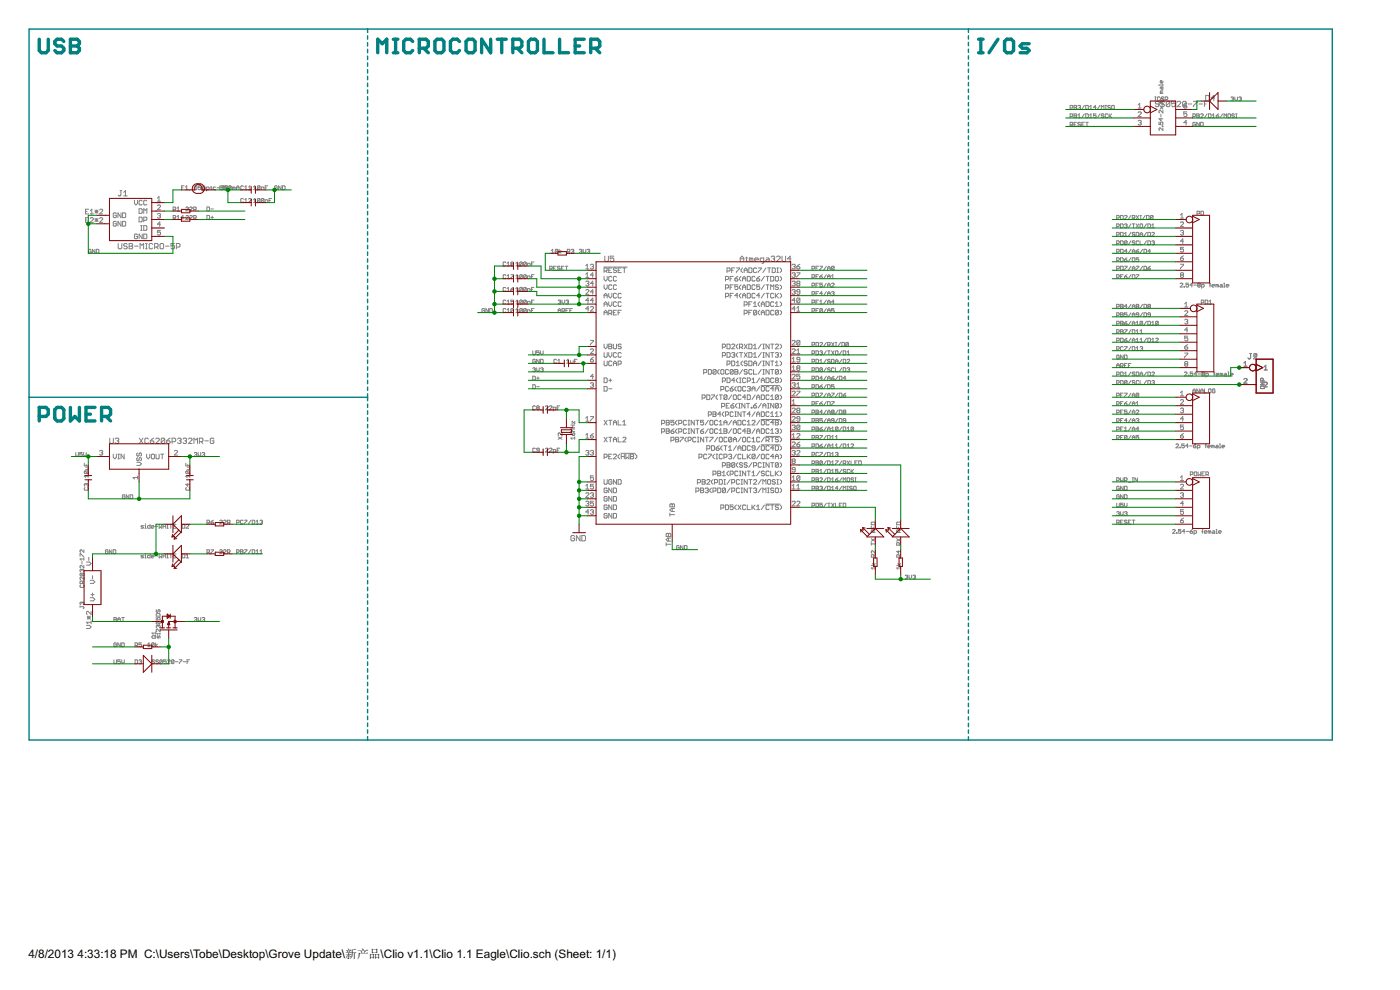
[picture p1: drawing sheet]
<svg xmlns="http://www.w3.org/2000/svg" width="420mm" height="297mm" viewBox="0 0 420 297" stroke-linecap="round" stroke-linejoin="round" font-family="sans-serif">
<defs><g id="words">
<g font-size="4">
<text x="8.5" y="287.5">4/8/2013</text>
<text x="23.2" y="287.5">4:33:18 PM C:\Users\Tobe\Desktop\Grove Update\新产品\Clio v1.1\Clio 1.1 Eagle\Clio.sch (Sheet: 1/1)</text>
</g>
</g></defs>
<g fill="none" stroke="#008080" stroke-width=".42">
<path d="M8.7 8.7h391.1v213.3h-391.1zM110.3 8.7v1.1M110.3 10.8v1M110.3 12.8v1M110.3 14.8v1M110.3 16.8v1.1M110.3 18.9v1M290.6 8.7v1M290.6 10.7v1M290.6 12.7v1M290.6 14.7v1M290.6 16.7v1"/>
<path d="M290.6 18.7v1M110.3 20.9v1M110.3 22.9v1M110.3 24.9v1.1M110.3 27v1M110.3 29v1M110.3 31v1M110.3 33v1.1M110.3 35.1v1M110.3 37.1v1M110.3 39.1v1.1M290.6 20.7v1"/>
<path d="M290.6 22.8v.9M290.6 24.7v1.1M290.6 26.8v.9M290.6 28.7v1.1M290.6 30.8v.9M290.6 32.8v1M290.6 34.8v1M290.6 36.8v1M290.6 38.8v1M110.3 41.1v1.1M110.3 43.2v1M110.3 45.2v1"/>
<path d="M110.3 47.2v1.1M110.3 49.3v1M110.3 51.3v1M110.3 53.3v1M110.3 55.3v1.1M110.3 57.4v1M110.3 59.4v1M290.6 40.8v1M290.6 42.8v1M290.6 44.8v1M290.6 46.8v1M290.6 48.8v1"/>
<path d="M290.6 50.8v1M290.6 52.8v1M290.6 54.8v1M290.6 56.8v1M290.6 58.8v1M110.3 61.4v1M110.3 63.4v1.1M110.3 65.5v1M110.3 67.5v1M110.3 69.5v1M110.3 71.5v1.1M110.3 73.6v1"/>
<path d="M110.3 75.6v1M110.3 77.6v1.1M110.3 79.7v1M290.6 60.8v1M290.6 62.8v1M290.6 64.8v1M290.6 66.8v1M290.6 68.8v1M290.6 70.8v1M290.6 72.8v1M290.6 74.8v1M290.6 76.8v1"/>
<path d="M290.6 78.8v1M110.3 81.7v1M110.3 83.7v1M110.3 85.7v1.1M110.3 87.8v1M110.3 89.8v1M110.3 91.8v1M110.3 93.9v1M110.3 95.9v1M110.3 97.9v1M110.3 99.9v1M290.6 80.8v1"/>
<path d="M290.6 82.8v1M290.6 84.8v1M290.6 86.8v1M290.6 88.8v1.1M290.6 90.8v1M290.6 92.8v1.1M290.6 94.8v1M290.6 96.9v1M290.6 98.8v1.1M8.7 119.2h101.6M110.3 101.9v1.1M110.3 104v1"/>
<path d="M110.3 106v1M110.3 108v1.1M110.3 110v1.1M110.3 112.1v1M110.3 114.1v1M110.3 116.1v1.1M110.3 118.2v2M290.6 100.9v1M290.6 102.9v1M290.6 104.9v1M290.6 106.9v1M290.6 108.9v1"/>
<path d="M290.6 110.9v1M290.6 112.9v1M290.6 114.9v1M290.6 116.9v1M290.6 118.9v1M110.3 121.2v1.1M110.3 123.3v1M110.3 125.3v1M110.3 127.3v1.1M110.3 129.4v1M110.3 131.4v1M110.3 133.4v1.1"/>
<path d="M110.3 135.5v1M110.3 137.5v1.1M110.3 139.6v1M290.6 120.9v1M290.6 122.9v1M290.6 124.9v1M290.6 126.9v1M290.6 128.9v1M290.6 130.9v1M290.6 132.9v1M290.6 134.9v1M290.6 136.9v1"/>
<path d="M290.6 138.9v1M110.3 141.6v1M110.3 143.6v1.1M110.3 145.7v1M110.3 147.7v1M110.3 149.7v1.1M110.3 151.8v1M110.3 153.8v1M110.3 155.9v1M110.3 157.9v1M110.3 159.9v1.1M290.6 140.9v1"/>
<path d="M290.6 142.9v1M290.6 144.9v1M290.6 146.9v1M290.6 148.9v1M290.6 150.9v1M290.6 152.9v1M290.6 154.9v1M290.6 156.9v1M290.6 158.9v1.1M110.3 161.9v1.1M110.3 164v1M110.3 166v1.1"/>
<path d="M110.3 168.1v1M110.3 170.1v1M110.3 172.1v1.1M110.3 174.2v1M110.3 176.2v1M110.3 178.2v1.1M290.6 161v.9M290.6 162.9v1.1M290.6 165v.9M290.6 167v1M290.6 169v1M290.6 171v1"/>
<path d="M290.6 173v1M290.6 175v1M290.6 177v1M290.6 179v1M110.3 180.3v1M110.3 182.3v1M110.3 184.3v1.1M110.3 186.4v1M110.3 188.4v1.1M110.3 190.5v1M110.3 192.5v1M110.3 194.5v1.1"/>
<path d="M110.3 196.6v1M110.3 198.6v1M290.6 181v1M290.6 183v1M290.6 185v1M290.6 187v1M290.6 189v1M290.6 191v1M290.6 193v1M290.6 195v1M290.6 197v1M290.6 199v1"/>
<path d="M110.3 200.6v1.1M110.3 202.7v1M110.3 204.7v1M110.3 206.8v1M110.3 208.8v1M110.3 210.8v1.1M110.3 212.9v1M110.3 214.9v1M110.3 216.9v1.1M110.3 219v1M290.6 201v1M290.6 203v1"/>
<path d="M290.6 205v1M290.6 207v1M290.6 209v1M290.6 211v1M290.6 213v1M290.6 215v1M290.6 217v1M290.6 219v1M110.3 221v1M290.6 221v1"/>
</g>
<g fill="none" stroke="#008080" stroke-width="1">
<path d="M11.8 11.8v3.4l.6 .6h1.4l.7-.6v-3.4M19.2 12.4l-.7-.6h-1.4l-.7 .6v.7l.7 .7h1.4l.7 .7v.7l-.7 .6h-1.4l-.7-.6M21.1 11.8h2.1l.6 .6v.7l-.6 .7 .6 .7v.7l-.6 .6h-2.1zM21.1 13.8h2.1M113.4 15.8v-4l1.3 1.3 1.4-1.3v4M118 15.8h1.4M118 11.8h1.4M118.7 11.8v4M123.9 12.4l-.7-.6h-1.4l-.6 .6v2.8l.6 .6h1.4l.7-.6M125.8 14.5h2.1l.6-.7v-1.4l-.6-.6h-2.1v4M127.2 14.5l1.3 1.3M130.5 12.4l.7-.6h1.3l.7 .6v2.8l-.7 .6h-1.3l-.7-.6z"/>
<path d="M137.9 12.4l-.7-.6h-1.3l-.7 .6v2.8l.7 .6h1.3l.7-.6M139.9 12.4l.6-.6h1.4l.7 .6v2.8l-.7 .6h-1.4l-.6-.6zM147.3 11.8v4l-2.8-4v4M149.2 11.8h2.7M150.6 11.8v4M153.9 14.5h2l.7-.7v-1.4l-.7-.6h-2v4M155.3 14.5l1.3 1.3M158.6 12.4l.7-.6h1.3l.7 .6v2.8l-.7 .6h-1.3l-.7-.6zM163.3 11.8v4h2.7M167.9 11.8v4h2.7M172.6 13.8h1.4M175.3 11.8h-2.7v4h2.7"/>
<path d="M177.3 14.5h2l.7-.7v-1.4l-.7-.6h-2v4M178.6 14.5l1.4 1.3M293.7 15.8h1.3M293.7 11.8h1.3M294.4 11.8v4M299.5 11.8l-2.7 4M301.5 12.4l.7-.6h1.3l.7 .6v2.8l-.7 .6h-1.3l-.7-.6zM308.9 13.1h-2.1l-.6 .7 .6 .7h1.4l.7 .7-.7 .6h-2M11.8 124.9h2l.7-.6v-1.4l-.7-.7h-2v4.1M17.1 122.2h1.4l.7 .7v2.7l-.7 .7h-1.4l-.7-.7v-2.7zM21.1 122.2v4.1l1.4-1.4 1.3 1.4v-4.1M25.8 124.3h1.4"/>
<path d="M28.5 122.2h-2.7v4.1h2.7M30.5 124.9h2l.7-.6v-1.4l-.7-.7h-2v4.1M31.8 124.9l1.4 1.4"/>
</g>
<g fill="none" stroke="#808080" stroke-width=".3">
<path d="M321.2 32.4h.6l.1-.6-.7-.2v1.2M321.2 34.9h.6l.1-.5-.7-.2v1.1M321.2 37.5h.6l.1-.6-.7-.2v1.2M321.5 37.5l.4 .4M322.3 34.2l.8 .2-.2 .4 .2 .3-.2 .2h-.6zM322.3 37.3h.4M322.3 31.6l.8 .2-.2 .4 .2 .4-.2 .2h-.6zM322.3 34.8h.6M322.3 32.2h.6M323.1 36.7h-.8v1.2h.8M323.5 34.6l.4-.4v1.1M323.5 31.8l.6-.2 .2 .2-.2 .4"/>
<path d="M323.5 35.3h.8M323.9 32.2h.2M324.1 32.2l.2 .2-.2 .4-.6-.2M324.3 36.9l-.2-.2-.6 .2 .8 .8-.2 .2-.6-.2M324.7 37.3h.4M325.4 36.7h-.7v1.2h.7M325.4 34.2l-.7 1.1M325.4 31.6l-.7 1.2M325.8 34.2l.8 .2v.7l-.2 .2h-.6zM325.8 31.6l.8 .2v.8l-.2 .2h-.6zM325.8 36.7h.8M326.2 36.7v1.2"/>
<path d="M327 32l.4-.4v1.2M327 34.6l.4-.4v1.1M327 35.3h.8M327 32.8h.8M329 34.2h-.8v.6l.4-.2 .4 .2-.2 .5-.6-.2M329 32.2h-.8l.6-.6v1.2M330.1 34.2l-.7 1.1M330.1 31.6l-.7 1.2M330.5 32.8v-1.2l.4 .4 .4-.4v1.2M331.3 34.4l-.6-.2-.2 .4 .6 .2 .2 .3-.2 .2-.6-.2M331.7 31.6h.4M331.7 32.8h.4"/>
<path d="M331.9 31.6v1.2M332.5 34.4l-.2-.2-.6 .2v.7l.2 .2 .6-.2M332.8 34.2v1.1M333.1 34.8l.5 .5M333.2 31.8l-.1-.2-.6 .2 .2 .4 .5 .2-.1 .4-.6-.2M333.6 31.8l.2-.2 .6 .2v.8l-.2 .2-.6-.2zM333.6 34.2l-.8 .7M341.6 36.3l.7-.2 .2 .2-.2 .5M341.6 31.5l.4-.5v1.4M341.6 32.4h.9M341.6 33.8l.2-.2 .7 .2-.9 1.2h.9M342 36.8h.3"/>
<path d="M342.3 36.8l.2 .2-.2 .5-.7-.2M346.6 30.3h.3M346.6 29.1h.3M346.8 29.1v1.2M347.8 30.7l-.3-.3h-.5l-.3 .5 .3 .3h.5l.3 .5-.3 .3h-.5l-.3-.3M347.8 36.6v.8h.6l-.2-.4 .2-.4 .6 .2-.2 .6M348 31.5l-.2-.2 .2-.5 1.4 .7-.2 .5h-.6l-.2-.3M348.1 29.3l-.2-.2-.6 .2 .2 1 .6-.2M348.2 31.9l.8 .8M348.4 31.2l.4-.4 .2 .2-.2 .5M348.4 27.6l-.2 .4h.8M348.4 35.5v.7l-.6-.6h1.2"/>
<path d="M348.4 34.3v.8M348.4 27.6h.6M348.6 26.1v.6l.2 .2 .2-.2v-.6h-.6l-.2 .6M348.6 30.4l-.2 .5M348.8 37.8l.2 .2zM349 24.3l-.2 .6h-.4l-.2-.6 .4-.1v.7M349 25.3v.4M349 30.4v-.6l-.6-.2-.2 .8h1.2M349 33.1v.8l-.8-.8-.4 .2 .2 .6M349 38.4v.7l-.8-.7-.4 .2 .2 .5M349 25.5h-1.2v.2M349 31.9l-.8 .8"/>
<path d="M349 27.3h-.6l-.2 .2 .2 .1M349.2 30.4l.2 .3M349.3 29.3l-.2-.2-.6 .2 .8 .8-.2 .2-.6-.2M349.7 29.9h.6l.2-.6-.8-.2v1.2M351.1 30.7l-.3-.3h-.5l-.3 .3v1M351.1 30.7v1l-.3 .3h-.5l-.3-.3M351.1 30.7l-1.1 1M352.7 30.4h-1.1v.8l.6-.3 .5 .3v.5l-.3 .3h-.5l-.3-.3M353.3 30.7l.2-.3h.6l.3 .3v.2l-1.1 1.1h1.1M355.3 31.7h.7l.2 .5-.7 .2zM356 30.7l-.3-.3h-.5l-.3 .3v1M356 30.7v1l-.3 .3h-.5l-.3-.3"/>
<path d="M356 30.7l-1.1 1M356.2 33.6h-.9v.7l.7-.3 .2 .7-.2 .3-.7-.3M356.2 36.8h-.9l.7-.7v1.4M356.2 31l-.9 .7M356.6 31.2h1M358 34.9h.6l.2-.5-.8-.2v1.1M358.2 30.4h1.1v.3l-1.1 1v.3M358.8 36.9l-.2-.2-.6 .2v.8l.6 .2 .2-.6h-.4M359.2 34.2l.7 .2-.2 .4 .2 .3-.2 .2h-.5zM359.2 34.8h.5M359.8 31.2h1.1M359.9 36.7v1.2l-.7-1.2v1.2"/>
<path d="M360.3 36.7l.8 .2v.8l-.2 .2h-.6zM360.3 34.4l.2-.2 .6 .2-.8 .9h.8M361.5 31.2h.5M361.8 28.6h.8l.3 .3v1.1l-.3 .2h-.8zM362.3 34.2l-.8 1.1M362.5 30.4h-1v1.6M362.7 34.2l.8 .2v.7l-.3 .2h-.5zM363.8 35.3h.8M363.8 34.6l.4-.4v1.1M364.5 29.4h-1l.8-.8v1.6M365 34.8h.6l.2 .3-.6 .2zM365.8 34.2l-.8 .6"/>
<path d="M366.9 34.2l-.7 1.1M367.3 35.3v-1.1l.4 .4 .4-.4v1.1M368.5 34.4l.2-.2 .6 .2v.7l-.2 .2-.6-.2zM369.4 29.3l.6-.2 .2 .2-.2 .4M369.8 29.7h.2M370 29.7l.2 .2-.2 .3-.6-.1M370.5 34.4l-.2-.2-.6 .2 .2 .4 .6 .1-.2 .4-.6-.2M370.6 29.1v.8l.4 .3 .4-.3v-.8M370.8 34.2h.4M370.8 35.3h.4M371.1 34.2v1.1M371.8 29.3l.5-.2 .2 .2-.2 .4"/>
<path d="M372.2 29.7h.1M372.3 29.7l.2 .2-.2 .3-.5-.1M36 57.2h.6M36.3 57.2v1.3l-.3 .3-.5-.3M37.1 58.8h1.1M37.1 57.7l.6-.5v1.6M47.2 59.4l.5-.4v1.4M54.5 56.3h.4M55.3 55.8h-.8v1.1M55.7 56.9h.7M55.7 56.1l.3-.3v1.1M58.3 55.8v.9l.2 .2 .6-.2v-.9"/>
<path d="M60.2 55.8h-.7v.5l.5-.2 .2 .6-.2 .2-.5-.2M60.6 55.8v.7l.4 .4 .4-.4v-.7M60.8 56.9l.8-.2-.2-.6h-.6v1.2M62 56.9l.8-.2-.2-.6h-.6v1.2M63.2 56.1h.4M63.4 55.9v.8l.2 .2M64.7 56.1h-.5l-.2 .2 .2 .6h.5M65.1 56.3h.8M65.9 55.8v.9l.2 .2 1-.2M66.3 55.8h1.8l.1 .1-.7 .8 .2 .2 .2-.2-.2-.5-.6 .1-.4-.2-.4 .2zM66.7 55.8v.9l-.2 .2-.2-.2M67.1 55.8v.9"/>
<path d="M67.7 55.8l-.2 .1v.8M68.3 55.8l-.1 .9-.1 .2-1-.2M69 55.8v.7l-.4 .4-.3-.4M69.4 55.9v.8l-.2 .2-.6-.2M69.4 55.9l-.2-.1-.6 .1v.8M69.4 55.9l-.8 .8M70.2 56.3l-.4-.2v.8M70.2 56.3v.6M70.2 56.3l.2-.2 .2 .2v.6M71 56.3h.8M71 56.9v-.8l.4-.3 .4 .3v.8M73 55.9l-.1-.1-.6 .1v.8l.2 .2 .5-.2"/>
<path d="M73 59.8l-.1-.2-.6 .2v.7l.2 .2 .5-.2M73.4 56.9h.8M73.4 56.1l.4-.3v1.1M73.4 59.9l.4-.3v1.1M74.6 56.9h.8M74.6 59.8l.2-.2 .6 .2-.8 .9h.8M74.6 56.1l.4-.3v1.1M76.1 56.1l.4-.3v1.1M76.1 59.9l.4-.3v1.1M76.1 56.9h.8M78 55.9v.8l-.2 .2-.5-.2M78 55.9l-.2-.1-.5 .1v.8"/>
<path d="M78 59.8l-.2-.2-.5 .2v.7M78 59.8v.7l-.2 .2-.5-.2M78 55.9l-.7 .8M78 59.8l-.7 .7M78.4 56.9v-.8l.8 .2v.6M79.2 59.8l-.6-.2-.2 .2v.7M79.2 59.8v.7l-.2 .2-.6-.2M79.2 59.8l-.8 .7M79.6 56.3h.4M80.4 55.8h-.8v1.1M81.5 59.6h-.7v1.1M83.2 55.9l-.2-.1-.6 .1v.8l.2 .2 .6-.2v-.4h-.4"/>
<path d="M84.4 55.8v1.1l-.8-1.1v1.1M84.8 55.8l.8 .1v.8l-.3 .2h-.5zM25.7 66h.4M25.7 63.5h.4M26.6 62.8h-.9v1.4h.9M26.6 65.3h-.9v1.4h.9M27.1 64.2h.9M27.1 65.6l.2-.3 .7 .3-.9 1.1h.9M27.1 63.2l.5-.4v1.4M27.3 75l-.2-.2-.5 .2 .2 .9 .5-.1v-.4h-.4M28.5 66h.9M28.5 65.6l.9 .9"/>
<path d="M28.5 63.5h.9M28.5 63l.9 .9M28.5 74.8v1.1l-.8-1.1v1.1M28.9 74.8l.8 .2-.2 .9h-.6zM29 63v.9M29 65.6v.9M29.4 65.6l-.9 .9M29.4 63l-.9 .9M29.9 63l.2-.2 .7 .2-.9 1.2h.9M29.9 65.6l.2-.3 .7 .3-.9 1.1h.9M34.9 64.1l-.2-.2h-.5l-.2 .2v1l.2 .2 .7-.2v-.5h-.4M34.9 66.7l-.2-.3-.7 .3v.9l.2 .2 .7-.2v-.5h-.4"/>
<path d="M35.5 73.1v1.3l.3 .3h.5l.3-.3v-1.3M36.3 63.9v1.4l-.9-1.4v1.4M36.3 66.4v1.4l-.9-1.4v1.4M36.8 66.4h.7l.2 .3v.9l-.2 .2h-.7zM36.8 63.9h.7l.2 .2v1l-.2 .2h-.7zM38.2 73.3l-.3-.2h-.5l-.3 .2 .3 .6h.5l.3 .2-.3 .6h-.5l-.3-.3M38.8 73.1h.8l.2 .2-.2 .6 .2 .5-.2 .3h-.8zM38.8 73.9h.8M40.3 60.1v.9l.5 .5 .5-.5v-.9M40.4 73.9h1.1M41.3 70.5l-.3-.3-.7 .3v.9l.3 .2 .7-.2v-.5h-.5M41.7 62.6h.7l.3 .3v.9l-.3 .2h-.7z"/>
<path d="M41.7 65.2h.7l.3 .2v.9l-.3 .3h-.7zM42 74.7v-1.6l.6 .5 .5-.5v1.6M42.2 69.1h.5M42.2 67.7h.5M42.4 67.7v1.4M42.7 60.3l-.3-.2-.7 .2v1l.3 .2 .7-.2M42.7 70.2v1.4l-1-1.4v1.4M43.1 64v-1.4l.5 .5 .5-.5v1.4M43.1 66.1h.7l.3-.2-.3-.7h-.7v1.4M43.1 67.7h.7l.3 .2v1l-.3 .2h-.7zM43.1 70.2h.7l.3 .3v.9l-.3 .2h-.7zM43.7 74.7h.5"/>
<path d="M43.7 73.1h.5M43.9 73.1v1.6M44.1 60.3l-.3-.2-.7 .2v1l.3 .2 .7-.2M45.8 73.3l-.2-.2h-.6l-.2 .2v1.1l.2 .3h.6l.2-.3M46.4 74.1h.8l.3-.2v-.6l-.3-.2h-.8v1.6M46.9 74.1l.6 .6M47.2 61.7l.3-.2 .7 .2-1 1.2h1M47.2 60.4h1M47.2 64.3l.7-.2 .3 .2-.3 .4M47.7 64.7h.2M47.9 64.7l.3 .3-.3 .4-.7-.2M48 73.3l.3-.2h.5l.3 .2v1.1l-.3 .3h-.5l-.3-.3z"/>
<path d="M48.2 67.3h-1l.7-.7v1.4M48.2 69.1h-1v.7l.5-.2 .5 .2-.3 .7-.7-.2M49.7 73.9h1M52 62.9h.5l.2-.6-.7-.2v1.2M52 65.4l.7-.2-.2-.5h-.5v1.1M52.3 62.9l.4 .4M52.3 65.4l.4 .4M52.4 73.1h-1.1v.8l.5-.3 .6 .3v.5l-.3 .3h-.5l-.3-.3M52.9 74.1h.8l.3-.2v-.6l-.3-.2h-.8v1.6M53.1 63.3h.8M53.1 65.8h.8M53.1 62.5l.4-.4v1.2"/>
<path d="M53.1 65l.4-.3v1.1M55.1 65.2h-.8l.6-.5v1.1M55.8 62.3l.2-.2 .5 .2-.7 1h.7M55.8 64.9l.2-.2 .5 .2-.7 .9h.7M56.9 62.3l.2-.2 .6 .2-.8 1h.8M56.9 64.9l.2-.2 .6 .2-.8 .9h.8M58.1 62.9l.8-.2-.2-.6h-.6v1.2M58.1 65.4l.8-.2-.2-.5h-.6v1.1M58.5 62.9l.4 .4M58.5 65.4l.4 .4M62.1 62.1l.8 .2v.8l-.2 .2h-.6zM62.1 64.6l.8 .2v.8l-.2 .2h-.6z"/>
<path d="M63.3 65.2h.8M63.3 62.7h.8M63.7 64.8v.8M73.4 60.7h.8M76.1 60.7h.8M79.6 60.7v-.8h.6l.2 .8M80.8 60.2h.4M151.8 78.8l-.2-.2-.6 .2v.8l.2 .2 .6-.2M152.2 79.8h.8M152.2 79l.4-.4v1.2M153.5 79.2l-.2-.2 .2-.4 .6 .2-.2 .4M153.5 79.2l-.2 .2 .2 .4 .6-.2-.2-.4"/>
<path d="M153.5 79.2h.4M154.8 79l.4-.4v1.2M154.8 79.8h.8M156.8 78.8l-.6-.2-.2 .2v.8M156.8 78.8v.8l-.2 .2-.6-.2M156.8 78.8l-.8 .8M157.9 78.8l-.2-.2-.6 .2v.8M157.9 78.8v.8l-.2 .2-.6-.2M157.9 78.8l-.8 .8M158.3 79.8v-.8l.8 .2v.6M159.5 79.2h.4M160.3 78.6h-.8v1.2"/>
<path d="M165.5 75.2l.4-.4v1.1M165.5 75.9h.7M166.9 79.9h-.8v1.1h.8M167.4 75l-.2 .9-.6-.1M167.4 75l-.2-.2-.6 .2v.8M167.4 75l-.8 .8M167.8 74.8v1.1M168.4 75.2l-.6 .4 .6 .3M169.2 79.9h-.7v1.1h.7M169.7 79.9h.7M170 79.9v1.1M170.3 75.6l.7-.2-.2-.6h-.5v1.1"/>
<path d="M170.6 75.6l.4 .3M171.4 75l.6-.2 .2 .2-.2 .4M171.8 75.4h.2M172 75.4l.2 .2-.2 .3-.6-.1M173.9 75l.5-.2 .2 .2-.2 .4M174.2 75.4h.2M174.4 75.4l.2 .2-.2 .4-.5-.2M175 74.8v.8l.4 .4 .4-.4v-.8M175.8 79.8l.5-.5v1.4M176.2 75l.6-.2 .2 .2-.2 .4M176.6 75.4h.2M176.8 75.4l.2 .2-.2 .4-.6-.2"/>
<path d="M177.2 79.5l.7-.2 .2 .2-.2 .5M177.7 80h.2M177.9 80l.2 .2-.2 .5-.7-.2M181.5 76.9v1.3l.3 .3h.5l.3-.3v-1.3M184.2 76.9h-1.1v.8l.6-.3 .5 .3v.5l-.2 .3h-.6l-.3-.3M222.1 78.5v-1.1l.6-.5 .5 .5v1.1M222.1 77.7h1.1M223.8 77.4h.5M224 77.1v1.1l.3 .3M225.4 77.7l-.5-.3v1.1M225.4 77.7v.8M225.4 77.7l.3-.3 .3 .3v.8"/>
<path d="M226.5 77.9h1.1l-.3-.5h-.5l-.3 .3v.5l.3 .3h.5M229.2 78.5h-.8l-.3-.3v-.5l.3-.3h.8v1.4l-.5 .2M230 77.4h.6l.3 .3v.8h-.9l-.2-.3 .2-.3h.9M231.4 77.1l.3-.2h.5l.3 .2-.3 .6M232 77.7h.2M232.2 77.7l.3 .2-.3 .6h-.5l-.3-.3M233 77.1l.3-.2h.6l.2 .2v.3l-1.1 1.1h1.1M234.7 76.9v1.3l.2 .3h.6l.3-.3v-1.3M237.4 77.7h-1.1l.8-.8v1.6M237.7 79.5l.7-.2 .3 .2-.3 .5M238.2 80h.2M238.4 80l.3 .2-.3 .5-.7-.2"/>
<path d="M239.1 80h.7l.3 .5-.7 .2zM240.1 79.3l-1 .7M245.6 79.9h-.7v1.1M246 79.9h.8l-.8 1.1M248 79.9l-.8 1.1M335.1 65.4h.6l.2-.6-.8-.2v1.2M335.1 75.6h.6l.2-.6-.8-.2v1.2M335.1 68h.6l.2-.6-.8-.2v1.1M335.1 70.5h.6l.2-.6-.8-.2v1.2M335.1 73h.6l.2-.5-.8-.2v1.1M335.1 78.1h.6l.2-.6-.8-.2v1.2M336.3 64.6l.8 .2v.8l-.2 .2h-.6z"/>
<path d="M336.3 74.8l.8 .2v.8l-.2 .2h-.6zM336.3 77.3l.8 .2v.8l-.2 .2h-.6zM336.3 69.7l.8 .2v.8l-.2 .2h-.6zM336.3 67.2l.8 .2v.8l-.2 .1h-.6zM336.3 72.3l.8 .2v.7l-.2 .2h-.6zM336.3 79.9l.8 .2v.8l-.2 .1h-.6zM337.5 64.8l.2-.2 .5 .2-.7 1h.7M337.5 77.9h.6l.1 .4-.5 .2zM337.5 79.9h.7l-.7 1.1M337.5 70.9h.7M337.5 67.4l.6-.2 .1 .2-.1 .4M337.5 70.1l.4-.4v1.2"/>
<path d="M337.9 67.8h.2M338.1 67.8l.1 .2-.1 .3-.6-.1M338.2 75.4h-.7l.6-.6v1.2M338.2 72.5l-.1-.2-.6 .2v.7M338.2 72.5v.7l-.1 .2-.6-.2M338.2 72.5l-.7 .7M338.2 77.3l-.7 .6M339.4 67.2l-.8 1.1M339.4 69.7l-.8 1.2M339.4 72.3l-.8 1.1M339.4 74.8l-.8 1.2M339.4 79.9l-.8 1.1"/>
<path d="M339.4 64.6l-.8 1.2M339.4 77.3l-.8 1.2M339.8 65.4h.6l.2-.6-.8-.2v1.2M339.8 77.3l.8 .2v.8l-.2 .2h-.6zM339.8 75.4h.8M339.8 67.2h.8M339.8 76v-.8l.4-.4 .4 .4v.8M340.2 67.2v1.1M340.2 65.4l.4 .4M340.6 69.9l-.2-.2-.6 .2 .2 .4 .6 .2-.2 .4-.6-.2M340.6 72.5l-.2-.2-.6 .2 .2 .3 .6 .2-.2 .4-.6-.2M341 69.7l.8 .2v.8l-.2 .2h-.6z"/>
<path d="M341 75.4h.6l.2 .4-.6 .2zM341 79.9h.8l-.8 1.1M341 67.2l.8 1.1M341 64.6l.8 1.2M341.8 77.3h-.8v.6l.4-.2 .4 .2-.2 .6-.6-.2M341.8 64.6l-.8 1.2M341.8 67.2l-.8 1.1M341.8 72.5l-.2-.2-.6 .2v.7l.2 .2 .6-.2M341.8 74.8l-.8 .6M342.1 65.8h.4M342.1 64.6h.4M342.1 67.4l.2-.2 .6 .2v.8l-.2 .1-.6-.1z"/>
<path d="M342.1 70.9v-.8l.4-.4 .4 .4v.8M342.1 72.3v1.1h.8M342.1 70.3h.8M342.3 64.6v1.2M342.9 74.8l-.8 1.2M342.9 79.9l-.8 1.1M343.3 74.8l.8 .2v.8l-.2 .2h-.6zM343.3 79.9l.8 .2v.8l-.2 .1h-.6zM343.7 64.6l-.8 1.2M344.1 64.6l.8 .2v.8l-.2 .2h-.6zM344.1 67.2l-.8 1.1M344.1 69.7l-.8 1.2"/>
<path d="M344.1 72.3l-.8 1.1M344.5 69.7l.8 .2v.8l-.2 .2h-.6zM344.5 67.2l.8 .2v.8l-.2 .1h-.6zM344.5 72.3l.8 .2v.7l-.2 .2h-.6zM345.3 75.4h-.8l.6-.6v1.2M345.3 79.9l-.8 .6M345.7 69.9l.1-.2 .6 .2-.7 1h.7M345.7 68.3h.7M345.7 67.6l.3-.4v1.1M345.7 72.5l.5-.2 .2 .2-.2 .3M346 64.8v.8l-.2 .2-.5-.2M346 64.8l-.2-.2-.5 .2v.8"/>
<path d="M346 72.8h.2M346 64.8l-.7 .8M346.2 72.8l.2 .2-.2 .4-.5-.2M354.3 65.4h.9M354.3 77.4h.7l.2 .5-.7 .2zM354.3 79.3h.9l-.9 1.4M354.3 64.5l.4-.4v1.3M354.3 66.8l.2-.2 .7 .2-.9 1.2h.9M354.3 69.4l.7-.3 .2 .3-.2 .4M354.7 69.8h.3M355 69.8l.2 .3-.2 .4-.7-.2M355.2 74.2h-.9v.7l.4-.2 .5 .2-.2 .7-.7-.2"/>
<path d="M355.2 72.4h-.9l.7-.7v1.4M355.2 76.8l-.9 .6M359.3 64.2h.5l.2-.6-.7-.2v1.1M360.4 63.4l.8 .2v.7l-.2 .2h-.6zM145.4 92.8l-.2-.2-.5 .2v.8l.5 .1 .2-.5h-.4M146.6 92.6v1.1l-.8-1.1v1.1M147 92.6l.8 .2v.8l-.2 .1h-.6zM151.8 92.8l-.2-.2-.6 .2v.8l.2 .1 .6-.1M151.8 90.2l-.2-.2-.6 .2v.8l.2 .2 .6-.2M151.8 86.4l-.2-.2-.6 .2v.8l.2 .2 .6-.2M151.8 82.6l-.2-.2-.6 .2v.8l.2 .2 .6-.2M152.2 93.7h.8"/>
<path d="M152.2 91.2h.8M152.2 87.4h.8M152.2 83.6h.8M152.2 93l.4-.4v1.1M152.2 82.8l.4-.4v1.2M152.2 86.6l.4-.4v1.2M152.2 90.4l.4-.4v1.2M153.3 86.8h.6l.2 .4-.6 .2zM153.3 82.4h.8l-.8 1.2M154.1 92.8v.8l-.2 .1-.6-.1M154.1 92.8l-.2-.2-.6 .2v.8M154.1 90h-.8v.6l.4-.2 .4 .2-.2 .6-.6-.2"/>
<path d="M154.1 92.8l-.8 .8M154.1 86.2l-.8 .6M154.8 93l.4-.4v1.1M154.8 82.8l.4-.4v1.2M154.8 86.6l.4-.4v1.2M154.8 90.4l.4-.4v1.2M154.8 93.7h.8M154.8 91.2h.8M154.8 87.4h.8M154.8 83.6h.8M156.8 86.4l-.8 .8M156.8 86.4l-.6-.2-.2 .2v.8"/>
<path d="M156.8 90.2v.8l-.2 .2-.6-.2M156.8 92.8v.8l-.2 .1-.6-.1M156.8 82.6l-.6-.2-.2 .2v.8M156.8 90.2l-.6-.2-.2 .2v.8M156.8 92.8l-.6-.2-.2 .2v.8M156.8 82.6v.8l-.2 .2-.6-.2M156.8 86.4v.8l-.2 .2-.6-.2M156.8 92.8l-.8 .8M156.8 90.2l-.8 .8M156.8 82.6l-.8 .8M157.9 92.8v.8l-.2 .1-.6-.1M157.9 92.8l-.2-.2-.6 .2v.8"/>
<path d="M157.9 82.6l-.2-.2-.6 .2v.8M157.9 86.4l-.2-.2-.6 .2v.8M157.9 90.2l-.2-.2-.6 .2v.8M157.9 82.6v.8l-.2 .2-.6-.2M157.9 86.4v.8l-.2 .2-.6-.2M157.9 90.2v.8l-.2 .2-.6-.2M157.9 92.8l-.8 .8M157.9 90.2l-.8 .8M157.9 86.4l-.8 .8M157.9 82.6l-.8 .8M158.3 83.6v-.8l.8 .2v.6M158.3 87.4v-.8l.8 .2v.6"/>
<path d="M158.3 91.2v-.8l.8 .2v.6M158.3 93.7v-.7l.8 .2v.5M159.5 93.2h.4M159.5 90.6h.4M159.5 86.8h.4M159.5 83h.4M160.3 92.6h-.8v1.1M160.3 82.4h-.8v1.2M160.3 86.2h-.8v1.2M160.3 90h-.8v1.2M165 80.7h.5l.3-.6-.8-.2v1.1M165.4 80.7l.4 .3"/>
<path d="M166.1 80.5h.4M167.5 93.2h.8M167.5 90.2l.6-.2 .2 .2-.2 .4M167.5 93.7v-.7l.4-.4 .4 .4v.7M167.9 90.6h.2M168.1 90.6l.2 .2-.2 .4-.6-.2M168.1 80.1l-.6-.2-.2 .4 .6 .2 .2 .4-.2 .1-.6-.1M168.5 80.5h.4M168.7 93.3h.6l.2-.5-.8-.2v1.1M168.7 90v.8l.4 .4 .4-.4v-.8M169.1 93.3l.4 .4M169.8 93.2h.4"/>
<path d="M169.8 90.2l.6-.2 .2 .2-.2 .4M170.2 90.6h.2M170.4 90.6l.2 .2-.2 .4-.6-.2M170.6 92.6h-.8v1.1h.8M171 93.2h.4M171.8 92.6h-.8v1.1M175.8 83.2h.9M175.8 82.3l.5-.5v1.4M175.8 80.7h.9M175.8 84.6l.7-.3 .2 .3-.2 .5M175.8 87.1l.2-.2 .7 .2-.9 1.2h.9M176.3 85.1h.2"/>
<path d="M176.5 85.1l.2 .2-.2 .5-.7-.3M176.7 90.1h-.9l.7-.7v1.4M176.7 92.7h-.9l.7-.7v1.4M177.2 92.2l.2-.2 .7 .2-.9 1.2h.9M178.1 82.5h-.9l.7-.7v1.4M178.1 85.1h-.9l.7-.8v1.5M178.1 87.6h-.9l.7-.7v1.4M178.1 90.1h-.9l.7-.7v1.4M181.2 80.1h7M181.3 91.2h.9M181.3 81.3h.7l.2-.7-.2-.2h-.7v1.4M181.3 82.9v1l.5 .4 .4-.4v-1"/>
<path d="M181.3 85.5v.9l.5 .5 .4-.5v-.9M181.3 89.4v-.9l.5-.5 .4 .5v.9M181.3 91.9v-.9l.5-.4 .4 .4v.9M181.3 94.5v-.9l.5-.5 .4 .5v.9M181.3 88.7h.9M181.3 93.8h.9M181.8 81.3l.4 .5M182.7 88v.9l.5 .5 .4-.5v-.9M182.7 90.6v.9l.5 .4 .4-.4v-.9M182.7 94h.7l.2-.2-.2-.7h-.7v1.4M182.7 81.1h.5M183.2 94l.4 .5"/>
<path d="M183.6 85.7l-.2-.2-.7 .2v.9l.2 .3 .7-.3M183.6 80.4h-.9v1.4h.9M183.6 83.2l-.2-.3-.7 .3v.9l.2 .2 .7-.2M184.1 93.8h.5M185 80.6l-.2-.2-.7 .2 .2 .5 .7 .2-.2 .5-.7-.2M185 83.2l-.2-.3-.7 .3v.9l.2 .2 .7-.2M185 85.7l-.2-.2-.7 .2v.9l.2 .3 .7-.3M185 88.2l-.2-.2-.7 .2v1l.2 .2 .7-.2M185 90.8l-.2-.2-.7 .2v.9l.2 .2 .7-.2M185 93.1h-.9v1.4h.9M185.5 81.1h.5M185.5 93.8h.5"/>
<path d="M186.4 90.8l-.2-.2-.7 .2v.9l.2 .2 .7-.2M186.4 88.2l-.2-.2-.7 .2v1l.2 .2 .7-.2M186.4 80.4h-.9v1.4h.9M186.4 93.1h-.9v1.4M186.9 80.4h.9M187.4 80.4v1.4M217.7 83.9h.7l.3-.7-.3-.3h-.7v1.4M217.7 86.4h.7l.3-.7-.3-.2h-.7v1.4M217.7 88.9h.7l.3-.7-.3-.2h-.7v1.4M218.2 81.3h.7l.2-.7-.2-.2h-.7v1.4M219.1 86.2h.5M219.1 88.7h.5"/>
<path d="M219.1 83.6h.5M219.6 81.1h.4M220 82.9h-.9v1.4M220 85.5h-.9v1.4M220 88h-.9v1.4M220.5 80.4h-.9v1.4M220.5 83.6h.7l.3 .5-.7 .2zM221 80.4h.9l-.9 1.4M221.5 85.5h-1v.7l.5-.3 .5 .3-.3 .7-.7-.3M221.5 88.7h-1l.7-.7v1.4M221.5 82.9l-1 .7M222.4 82.9l-.5 .5v.5l.5 .4"/>
<path d="M222.4 85.5l-.5 .4v.5l.5 .5M222.4 88l-.5 .5v.4l.5 .5M222.9 86.2h.9M222.9 84.3v-.9l.4-.5 .5 .5v.9M222.9 86.9v-1l.4-.4 .5 .4v1M222.9 89.4v-.9l.4-.5 .5 .5v.9M222.9 80.4l-.5 .5v.4l.5 .5M222.9 88.7h.9M222.9 83.6h.9M223.3 81.8v-.9l.5-.5 .5 .5v.9M223.3 91.5h.7l.3-.7-.3-.2h-.7v1.3M223.3 94h.7l.3-.7-.3-.2h-.7v1.4"/>
<path d="M223.3 81.1h1M224.3 82.9h.7l.2 .3v.9l-.2 .2h-.7zM224.3 85.5h.7l.2 .2v.9l-.2 .3h-.7zM224.3 88h.7l.2 .2v1l-.2 .2h-.7zM224.7 91.2h.5M224.7 80.4h.7l.3 .2v1l-.3 .2h-.7zM224.7 93.8h.5M225.7 90.6h-1v1.3M225.7 93.1h-1v1.4M226.1 91l.5-.4v1.3M226.1 91.9h1M226.6 83.2l-.2-.3-.7 .3v.9l.2 .2 .7-.2"/>
<path d="M226.6 88.2l-.2-.2-.7 .2v1l.2 .2 .7-.2M226.6 85.7l-.2-.2-.7 .2v.9l.2 .3 .7-.3M227.1 80.6l-.3-.2-.7 .2v1l.3 .2 .7-.2M227.1 93.3l-.3-.2-.7 .2v1M227.1 83.6h.7l.2 .5-.7 .2zM227.1 93.3v1l-.3 .2-.7-.2M227.1 93.3l-1 1M227.5 80.4h1l-1 1.4M228 85.5h-.9v.7l.4-.3 .5 .3-.2 .7-.7-.3M228 90.6l-.5 .4v.5l.5 .4M228 93.1l-.5 .5v.4l.5 .5M228 82.9l-.9 .7"/>
<path d="M228 88.7h-.9l.7-.7v1.4M228.5 91.2h.9M228.5 94.5v-.9l.4-.5 .5 .5v.9M228.5 91.9v-.9l.4-.4 .5 .4v.9M228.5 93.8h.9M229.4 82.9l-.9 1.4M229.4 85.5l-.9 1.4M229.4 88l-.9 1.4M229.9 80.4l-1 1.4M229.9 90.6h.7l.2 .2v.9l-.2 .2h-.7zM229.9 93.1h.7l.2 .2v1l-.2 .2h-.7zM229.9 82.9h.9"/>
<path d="M229.9 88h.9M229.9 85.5h.9M230.4 82.9v1.4M230.4 85.5v1.4M230.4 88v1.4M230.4 80.4h.9M230.8 80.4v1.4M231.3 86.9v-1.4l.5 .4 .4-.4v1.4M231.3 82.9h.7l.2 .3v.9l-.2 .2h-.7zM231.8 80.4h.7l.2 .2v1l-.2 .2h-.7zM232.2 88.2l-.2-.2-.7 .2v1l.2 .2 .7-.2M232.2 90.8l-.2-.2-.7 .2v.9l.2 .2 .7-.2"/>
<path d="M232.2 93.3l-.2-.2-.7 .2v1l.2 .2 .7-.2M232.7 83.2l.2-.3 .7 .3v.9l-.2 .2-.7-.2zM232.7 88v1.4M232.7 91l.5-.4v1.3M232.7 91.9h.9M232.9 88.7l.7 .7M233.2 80.4h.4M233.2 81.8h.4M233.4 80.4v1.4M233.6 85.7l-.2-.2-.7 .2 .2 .5 .7 .2-.2 .5-.7-.3M233.6 93.3l-.2-.2-.7 .2v1M233.6 93.3v1l-.2 .2-.7-.2"/>
<path d="M233.6 88l-.9 .9M233.6 93.3l-.9 1M234.1 80.4l.4 .5v.4l-.4 .5M234.1 82.9l.4 .5v.5l-.4 .4M234.1 85.5l.4 .4v.5l-.4 .5M234.1 88l.4 .5v.4l-.4 .5M234.1 90.6l.4 .4v.5l-.4 .4M234.1 93.1l.4 .5v.4l-.4 .5M237.7 82.1l.7-.3 .3 .3-.3 .4M237.7 84.6l.7-.3 .3 .3-.3 .5M237.7 87.1l.7-.2 .3 .2-.3 .5M238.2 82.5h.2"/>
<path d="M238.2 87.6h.2M238.2 85.1h.2M238.4 85.1l.3 .2-.3 .5-.7-.3M238.4 82.5l.3 .3-.3 .4-.7-.2M238.4 87.6l.3 .2-.3 .5h-.4l-.3-.2M238.7 90.1h-1l.7-.7v1.4M238.7 92.7h-1l.7-.7v1.4M239.1 81.8h1l-1 1.4M239.1 92.4l.5-.4v1.4M239.1 93.4h1M239.4 85.1l-.3 .2 .3 .5 .7-.3-.3-.4M239.4 85.1l-.3-.3 .3-.5 .7 .3-.3 .5"/>
<path d="M239.4 85.1h.4M240.1 87.6h-.7l-.3-.2 .3-.5 .7 .2v1l-.3 .2h-.4l-.3-.2M240.1 89.7l-.7-.3-.3 .3v.9M240.1 89.7v.9l-.3 .2-.7-.2M240.1 89.7l-1 .9M243.7 85.7h.6l.2-.5-.8-.2v1.1M243.7 93.3h.6l.2-.5-.8-.2v1.1M243.7 90.8h.6l.2-.6-.8-.2v1.2M243.7 83.2h.6l.2-.6-.8-.2v1.2M243.7 80.7h.6l.2-.6-.8-.2v1.1M243.7 88.3h.6l.2-.6-.8-.2v1.2M244.9 85.5h.4"/>
<path d="M244.9 93.2h.4M244.9 90.6h.4M244.9 83h.4M244.9 80.5h.4M244.9 88.1h.4M245.6 85h-.7v1.1M245.6 92.6h-.7v1.1M245.6 90h-.7v1.2M245.6 82.4h-.7v1.2M245.6 87.5h-.7v1.2M246 91.2h.8M246 83h.6l.2 .4-.6 .2z"/>
<path d="M246 90.4l.4-.4v1.2M246.8 85h-.8v.5l.4-.2 .4 .2-.2 .6-.6-.2M246.8 92.8v.8l-.2 .1-.6-.1M246.8 92.8l-.2-.2-.6 .2v.8M246.8 92.8l-.8 .8M246.8 88.1h-.8l.6-.6v1.2M246.8 82.4l-.8 .6M248 92.6l-.8 1.1M248 90l-.8 1.2M248 87.5l-.8 1.2M248 85l-.8 1.1M248 82.4l-.8 1.2"/>
<path d="M248.4 85.5h.8M248.4 93.2h.8M248.4 90.6h.8M248.4 83h.8M248.4 91.2v-.8l.4-.4 .4 .4v.8M248.4 80.5h.8M248.4 81v-.7l.4-.4 .4 .4v.7M248.4 83.6v-.8l.4-.4 .4 .4v.8M248.4 86.1v-.8l.4-.3 .4 .3v.8M248.4 88.7v-.8l.4-.4 .4 .4v.8M248.4 93.7v-.7l.4-.4 .4 .4v.7M248.4 88.1h.8"/>
<path d="M249.6 85.2l.1-.2 .6 .2-.7 .9h.7M249.6 83.6h.7M249.6 87.7l.5-.2 .2 .2-.2 .4M249.6 82.8l.3-.4v1.2M249.9 88.1h.2M250.1 88.1l.2 .2-.2 .4-.5-.2M250.3 92.6h-.7v.6l.3-.2 .4 .2-.2 .5-.5-.1M250.3 90.6h-.7l.5-.6v1.2M250.3 80.1v.8l-.2 .1-.5-.1M250.3 80.1l-.2-.2-.5 .2v.8M250.3 80.1l-.7 .8M335.1 83.2h.6l.2-.6-.8-.2v1.2"/>
<path d="M335.1 80.7h.6l.2-.6-.8-.2v1.1M335.1 94.6h.6l.2-.6-.8-.1v1.1M335.1 97.2h.6l.2-.6-.8-.2v1.2M335.1 92.1h.6l.2-.6-.8-.2v1.2M335.1 99.7h.6l.2-.6-.8-.2v1.2M336.3 83h.4M336.3 98.9l.8 .2-.2 .4 .2 .4-.2 .2h-.6zM336.3 94.4h.6M336.3 91.3l.8 .2-.2 .4 .2 .4-.2 .2h-.6zM336.3 93.9l.8 .1-.2 .4 .2 .4-.2 .2h-.6zM336.3 96.4l.8 .2-.2 .4 .2 .4-.2 .2h-.6zM336.3 91.9h.6"/>
<path d="M336.3 97h.6M336.3 99.5h.6M337.1 82.4h-.8v1.2h.8M337.5 83h.6l.1 .4-.5 .2zM337.5 97h.6l.1 .4-.5 .2zM337.5 98.9h.7l-.7 1.2M338.2 93.9h-.7v.5l.4-.2 .3 .2-.1 .6-.6-.2M338.2 91.9h-.7l.6-.6v1.2M338.2 82.4l-.7 .6M338.2 96.4l-.7 .6M339.4 93.9l-.8 1.1M339.4 91.3l-.8 1.2"/>
<path d="M339.4 82.4l-.8 1.2M339.4 96.4l-.8 1.2M339.4 98.9l-.8 1.2M339.8 82.4l.8 .2v.8l-.2 .2h-.6zM339.8 94.4h.8M339.8 80.5h.8M339.8 81v-.7l.4-.4 .4 .4v.7M339.8 92.5v-.8l.4-.4 .4 .4v.8M339.8 95v-.8l.4-.3 .4 .3v.8M339.8 97.6v-.8l.4-.4 .4 .4v.8M339.8 98.9l.8 .2v.8l-.2 .2h-.6zM339.8 91.9h.8"/>
<path d="M339.8 97h.8M341 99.3l.4-.4v1.2M341 82.4h.8l-.8 1.2M341 96.8l.4-.4v1.2M341 97.6h.8M341.2 91.9l-.2 .2 .2 .4 .6-.2-.2-.4M341.2 91.9l-.2-.2 .2-.4 .6 .2-.2 .4M341.2 91.9h.4M341.8 94.4h-.6l-.2-.2 .2-.3 .6 .1v.8l-.2 .2-.6-.2M342.1 99.3l.4-.4v1.2M342.9 96.6v.8l-.2 .2-.6-.2M342.9 96.6l-.2-.2-.6 .2v.8"/>
<path d="M342.9 93.9l-.8 1.1M342.9 91.3l-.8 1.2M342.9 96.6l-.8 .8M343.3 91.3l.8 .2v.8l-.2 .2h-.6zM343.3 93.9l.8 .1v.8l-.2 .2h-.6zM344.1 96.4l-.8 1.2M344.5 80.5h.6l.2 .4-.6 .1zM344.5 96.4l.8 .2v.8l-.2 .2h-.6zM344.7 91.9l-.2-.2 .2-.4 .6 .2-.2 .4M344.7 91.9l-.2 .2 .2 .4 .6-.2-.2-.4M344.7 91.9h.4M345.3 94.4h-.6l-.2-.2 .2-.3 .6 .1v.8l-.2 .2-.6-.2"/>
<path d="M345.7 96.8l.3-.4v1.2M345.7 97.6h.7M347.6 96.6l-.2-.2-.6 .2v.8M347.6 96.6v.8l-.2 .2-.6-.2M347.6 96.6l-.8 .8M354.2 85.2l.2-.2 .6 .2-.8 .9h.8M354.5 82.5l-.2-.2 .2-.5 .7 .3-.2 .4M354.5 82.5l-.2 .3 .2 .4 .7-.2-.2-.5M354.5 82.5h.5M355.3 85.9l.2 .2zM355.5 91.2l.5-.5v1.4M355.5 93.5l.3-.3 .7 .3-1 1.1h1"/>
<path d="M355.5 96l.7-.2 .3 .2-.3 .5M355.5 92.1h1M356 96.5h.2M356.2 96.5l.3 .2-.3 .5-.7-.3M356.5 99h-1l.7-.7v1.4M356.7 85h-.8v.5l.4-.2 .4 .2-.2 .6-.6-.2M357.9 85.5h-.8l.6-.5v1.1M358.3 85.5h.8M359.6 85.5l-.2 .2 .2 .4 .6-.2-.2-.4M359.6 85.5l-.2-.2 .2-.3 .6 .2-.2 .3M359.6 85.5h.4M360.5 90.8h.6l.2-.6-.8-.2v1.2"/>
<path d="M360.6 86.1l.8-.2-.2-.6h-.6v1.2M361.7 90l.8 .2v.8l-.2 .2h-.6zM362.9 91.2h.7M362.9 90.4l.4-.4v1.2M362.9 85.5h.4M363.3 85l-.2 .2v.9M363.7 85.7h.8l-.2-.4-.6 .2v.4l.6 .2M365.3 85.5l-.4-.2v.8M365.3 85.5v.6M365.3 85.5l.2-.2 .2 .2v.6M366.3 85.3l.5 .2v.6h-.5l-.2-.2 .2-.2h.5M367.2 86.1h.4"/>
<path d="M367.2 85h.2v1.1M368 85.7h.8l-.2-.4-.6 .2v.4l.6 .2M159.9 115.4l.8 .2v.8l-.2 .2h-.6zM159.9 105.3v1l.2 .1 .6-.1v-1M159.9 112.9l.8 .2v.8l-.2 .2h-.6zM159.9 110.6l.6-.2 .2 .2-.2 .3M160.3 110.9h.2M160.5 110.9l.2 .2-.2 .4-.6-.2M160.7 108l-.2-.2-.6 .2v.8l.6 .2 .2-.6h-.4M161.1 113.5h.7M161.1 116h.7M161.1 110.4v.7l.4 .4 .3-.4v-.7"/>
<path d="M161.4 113.1v.8M161.8 105.3h-.7v.6l.3-.2 .4 .2-.2 .5-.5-.1M161.8 107.8v1.2l-.7-1.2v1.2M162.2 107.8h.6l.2 .2-.2 1h-.6zM162.2 105.3v.7l.4 .4 .4-.4v-.7M162.2 110.6l.6-.2 .2 .2-.2 .3M162.6 110.9h.2M162.8 110.9l.2 .2-.2 .4-.6-.2M167 108l-.2-.2-.6 .2 .2 1 .6-.2M167.4 109h.8M167.4 108.2l.4-.4v1.2M170.1 108.2l.3-.4v1.2"/>
<path d="M170.1 109h.7M171.2 108.2l.2 .8h.6v-.8M172.4 108.4h.4M173.2 107.8h-.8v1.2M177.2 107.9h.7l.2 .5-.7 .2zM177.2 115.1l.7-.3 .2 .3-.2 .4M177.2 104.9l.2-.2 .7 .2-.9 1.2h.9M177.2 102.1h.9l-.9 1.4M177.7 115.5h.2M177.9 115.5l.2 .3-.2 .4-.7-.2M178.1 113h-.9l.7-.7v1.4M178.1 107.2l-.9 .7"/>
<path d="M181.3 116h.7l.2 .2v.9l-.2 .2h-.7zM181.3 113.4h.7l.2 .2v1l-.2 .2h-.7zM181.3 103.3v.9l.5 .4 .4-.4v-.9M181.3 105.8v1.2l.2 .2 .7-.2v-1.2M181.3 108.3v1.2l.2 .2 .7-.2v-1.2M182.7 116.6h.9M182.7 103.3h.7l.2 .2-.2 .4 .2 .5-.2 .2h-.7zM182.7 105.8v.9l.5 .5 .4-.5v-.9M182.7 114.1h.9M182.7 103.9h.7M183.2 113.6v1M183.6 108.6l-.2-.3-.7 .3v.9l.2 .2 .7-.2"/>
<path d="M184.1 109h.9M184.1 109.7v-.9l.5-.5 .4 .5v.9M184.1 103.3v1.1l.2 .2 .7-.2v-1.1M185 106l-.2-.2-.7 .2v1l.2 .2 .7-.2M185.5 109.3h.7l.2-.3-.2-.7h-.7v1.4M186.4 106l-.2-.2-.7 .2v1l.2 .2 .7-.2M186.4 103.5l-.2-.2-.7 .2 .2 .4 .7 .3-.2 .4-.7-.2M210.7 119.4h.7l.2-.7-.2-.2h-.7v1.4M211.2 111.8h.7l.2-.7-.2-.2h-.7v1.4M212.1 118.5h.7l.2 .2v1l-.2 .2h-.7zM212.6 110.9h.7l.2 .2v.9l-.2 .3h-.7zM213.5 118.5h.9l-.9 1.4"/>
<path d="M214.9 111.1l-.7-.2-.2 .2v.9M214.9 111.1v.9l-.2 .3-.7-.3M214.9 111.1l-.9 .9M215.4 118.5l-.5 .5v.4l.5 .5M215.9 110.9l-.5 .4v.5l.5 .5M215.9 118.5h.9M216.3 116.9h.7l.3-.3-.3-.6h-.7v1.3M216.3 118.5v1.4M216.6 110.9l.7 .2v.9l-.3 .3-.7-.3v-.9zM216.8 106.7h.7l.2-.2-.2-.7h-.7v1.4M216.8 114.3h.7l.2-.2-.2-.7h-.7v1.4M216.8 104.2h.7l.2-.3-.2-.6h-.7v1.3"/>
<path d="M218.2 118.7v1l-.2 .2-.7-.2M218.2 105.8h.7l.2 .2v1l-.2 .2h-.7zM218.2 103.3h.7l.2 .2v.9l-.2 .2h-.7zM218.2 113.4h.7l.2 .2v1l-.2 .2h-.7zM218.2 109.3h.7l.2-.7-.2-.3h-.7v1.4M218.2 118.7l-.2-.2-.7 .2v1M218.2 118.7l-.9 1M218.7 111.1l-.3-.2-.7 .2v.9l.3 .3 .7-.3M218.7 116.2l-.3-.2-.7 .2v.9l.3 .2 .7-.2M219.1 116.6h.7l.2 .5-.6 .2zM219.6 106l.7-.2 .2 .2-.2 .5M219.6 103.5l.2-.2 .7 .2-.9 1.1h.9"/>
<path d="M219.6 108.3h.7l.2 .3v.9l-.2 .2h-.7zM219.6 118.5l-.9 1.4M220 111.1l-.6-.2-.3 .2v.9M220 111.1v.9l-.2 .3-.7-.3M220 111.1l-.9 .9M220 106.5h.3M220 116l-.9 .6M220.3 106.5l.2 .2-.2 .5-.7-.2M220.3 118.5l.7 .2v1l-.2 .2-.7-.2v-1zM220.5 114.1h-.9l.7-.7v1.4M220.5 110.9h.7l.3 .2-.3 .5 .3 .4-.3 .3h-.7zM220.5 111.6h.7"/>
<path d="M221 109.7h.9M221 116l-.5 .4v.5l.5 .4M221 108.8l.5-.5v1.4M221.5 116.2l.2-.2 .7 .2v.9l-.2 .2-.7-.2zM221.5 103.3l-.5 .4v.5l.5 .4M221.5 105.8l-.5 .5v.4l.5 .5M221.5 113.4l-.5 .5v.4l.5 .5M221.9 104.2h.7l.3-.7-.3-.2h-.7v1.3M221.9 105.8h1M221.9 114.8h.5M221.9 113.4h.5M222.2 113.4v1.4"/>
<path d="M222.4 118.7l-.2-.2-.7 .2v1l.2 .2 .7-.2M222.4 105.8v1.4M222.4 104.2l.5 .4M222.9 110.9l-1 1.4M222.9 108.3l-.5 .5v.5l.5 .4M223.3 103.3l1 1.3M223.3 105.8l1 1.4M223.8 116.2l-.2-.2-.7 .2v.9l.2 .2 .7-.2M223.8 119.2h-.9l.7-.7v1.4M223.8 113.6l-.2-.2-.7 .2v1l.2 .2 .7-.2M224.3 111.1l-.3-.2-.7 .2 .3 .5 .7 .2-.3 .5-.7-.3M224.3 108.6l-.3-.3-.7 .3 .3 .4 .7 .3-.3 .4-.7-.2"/>
<path d="M224.3 118.5h.7l.2 .2v1l-.2 .2h-.7zM224.3 116.2l.7-.2 .2 .2-.2 .4M224.3 114.3h.7l.2-.2-.2-.7h-.7v1.4M224.3 103.3l-1 1.3M224.3 105.8l-1 1.4M224.7 116.6h.3M224.7 103.3h.7l.3 .2v.9l-.3 .2h-.7zM224.7 105.8h.7l.3 .2v1l-.3 .2h-.7zM224.7 108.3h.7l.3 .3v.9l-.3 .2h-.7zM225 116.6l.2 .3-.2 .4-.7-.2M225.7 111.1l-.3-.2-.7 .2v.9l.3 .3 .7-.3M225.7 116.6h.9"/>
<path d="M225.7 117.3v-.9l.4-.4 .5 .4v.9M225.7 113.9l.4-.5v1.4M225.7 114.8h.9M226.1 109h1M226.1 109.7v-.9l.5-.5 .5 .5v.9M226.1 110.9v1.4h1M226.1 107.2h1M226.1 104.6h1M226.1 103.7l.5-.4v1.3M226.1 106.3l.5-.5v1.4M226.6 118.5l-.9 1.4M227.1 119.9v-.9l.4-.5 .5 .5v.9"/>
<path d="M227.1 119.2h.9M228 113.4l-.9 1.4M228 116l-.9 1.3M228.4 115.7h5.6M228.5 118.5h.7l.2 .2v1l-.2 .2h-.7zM228.5 116.2l.2-.2 .7 .2v.9l-.2 .2-.7-.2zM228.5 114.1h.9M228.5 114.8v-.9l.4-.5 .5 .5v.9M228.5 110.9l-1 1.4M228.5 108.3l-1 1.4M228.5 103.3l-1 1.3M228.5 105.8l-1 1.4"/>
<path d="M228.9 107.2h.5M228.9 105.8h.5M228.9 104.6h.5M228.9 109.7h.5M228.9 108.3h.5M228.9 103.3h.5M228.9 110.9h.5M228.9 112.3h.5M229.2 103.3v1.3M229.2 105.8v1.4M229.2 108.3v1.4M229.2 110.9v1.4"/>
<path d="M229.9 113.4h.7l.2 .2v1l-.2 .2h-.7zM230.8 118.7l-.2-.2-.7 .2v1l.2 .2 .7-.2M230.8 116.2l-.2-.2-.7 .2v.9l.2 .2 .7-.2M230.8 103.3v1.3l-.9-1.3v1.3M230.8 105.8v1.4l-.9-1.4v1.4M230.8 108.3v1.4l-.9-1.4v1.4M230.8 110.9v1.4l-.9-1.4v1.4M231.3 119.9h.9M231.3 105.8h.9M231.3 108.3h.9M231.3 103.3h.9M231.3 119l.5-.5v1.4"/>
<path d="M231.3 110.9h.9M231.8 103.3v1.3M231.8 105.8v1.4M231.8 108.3v1.4M231.8 110.9v1.4M232.2 116.6h-.9l.7-.6v1.3M232.2 113.6l-.2-.2-.7 .2v1l.2 .2 .7-.2M232.7 116.6h.9M232.7 117.3v-.9l.5-.4 .4 .4v.9M232.7 103.5l.2-.2 .7 .2-.9 1.1h.9M232.7 106l.7-.2 .2 .2-.2 .5M232.7 109.7h.9"/>
<path d="M232.7 108.8l.5-.5v1.4M232.9 114.1l-.2-.2 .2-.5 .7 .2-.2 .5M232.9 114.1l-.2 .2 .2 .5 .7-.2-.2-.5M232.9 114.1h.5M233.2 106.5h.2M233.4 106.5l.2 .2-.2 .5-.7-.2M233.6 118.7v1l-.2 .2-.7-.2M233.6 111.1l-.2-.2-.7 .2v.9M233.6 118.7l-.2-.2-.7 .2v1M233.6 111.1v.9l-.2 .3-.7-.3M233.6 111.1l-.9 .9M233.6 118.7l-.9 1"/>
<path d="M234.1 118.5l.4 .5v.4l-.4 .5M234.1 103.3l.4 .4v.5l-.4 .4M234.1 105.8l.4 .5v.4l-.4 .5M234.1 108.3l.4 .5v.5l-.4 .4M234.1 110.9l.4 .4v.5l-.4 .5M234.1 113.4l.4 .5v.4l-.4 .5M234.1 116l.4 .4v.5l-.4 .4M237.7 117.6l.3-.2 .7 .2-1 1.2h1M237.7 110.2l.5-.5v1.4M237.7 115.1l.7-.3 .3 .3-.3 .4M237.7 107.7l.5-.5v1.4M237.7 104.9l.3-.2 .7 .2-1 1.2h1"/>
<path d="M237.7 108.6h1M237.7 102.4l.3-.3 .7 .3-1 1.1h1M237.7 112.5l.3-.2 .7 .2-1 1.2h1M237.7 111.1h1M238.2 115.5h.2M238.4 115.5l.3 .3-.3 .4-.7-.2M239.1 106.1h1M239.1 117.4h1l-1 1.4M239.1 116.2h1M239.1 105.1l.5-.4v1.4M239.1 115.3l.5-.5v1.4M239.4 110.4l-.3-.2 .3-.5 .7 .3-.3 .4"/>
<path d="M239.4 110.4l-.3 .3 .3 .4 .7-.2-.3-.5M239.4 110.4h.4M240.1 112.3h-1v.7l.7-.2 .3 .7-.3 .2-.7-.2M240.1 107.9h-.7l-.3-.2 .3-.5 .7 .2v1l-.3 .2-.7-.2M240.1 102.4l-.7-.3-.3 .3v.9M240.1 102.4v.9l-.3 .2-.7-.2M240.1 102.4l-1 .9M243.7 108.6l.8-.2-.2-.6h-.6v1.2M243.7 116.2l.8-.2-.2-.6h-.6v1.2M243.7 118.7l.8-.1-.2-.6h-.6v1.1M243.7 111.1l.8-.2-.2-.6h-.6v1.2M243.7 103.5h.6l.2-.6-.8-.2v1.2"/>
<path d="M243.7 113.7l.8-.2-.2-.6h-.6v1.2M243.7 106l.8-.1-.2-.6h-.6v1.1M244.9 107.8h.5l.2 .2-.2 1h-.5zM244.9 115.4h.5l.2 .2-.2 1h-.5zM244.9 102.7l.7 .2v.8l-.2 .2h-.5zM244.9 105.3h.5l.2 .2v.8l-.2 .1h-.5zM244.9 110.3h.5l.2 .3-.2 .9h-.5zM244.9 112.9h.5l.2 .2-.2 1h-.5zM244.9 118h.5l.2 .2-.2 .9h-.5zM246 109h.8M246 116h.6l.2 .4-.6 .2zM246 102.9l.2-.2 .6 .2-.8 1h.8"/>
<path d="M246 108.2l.4-.4v1.2M246 105.5l.6-.2 .2 .2-.2 .4M246 118h.8l-.8 1.1M246.4 105.9h.2M246.6 105.9l.2 .1-.2 .4-.6-.1M246.8 113.5h-.8l.6-.6v1.2M246.8 115.4l-.8 .6M246.8 110.6l-.6-.3-.2 1M246.8 110.6v.7l-.2 .2-.6-.2M246.8 110.6l-.8 .7M248 105.3l-.8 1.1M248 107.8l-.8 1.2"/>
<path d="M248 110.3l-.8 1.2M248 112.9l-.8 1.2M248 118l-.8 1.1M248 102.7l-.8 1.2M248 115.4l-.8 1.2M248.4 115.4h.6l.2 .2-.2 1h-.6zM248.4 113.5h.8M248.4 103.5h.6l.2-.6-.8-.2v1.2M248.4 119.1v-.7l.4-.4 .4 .4v.7M248.4 114.1v-.8l.4-.4 .4 .4v.8M248.4 105.3h.8M248.4 118.6h.8"/>
<path d="M248.8 105.3v1.1M248.8 103.5l.4 .4M249.2 108l-.2-.2-.6 .2 .2 .4 .6 .2-.2 .4-.6-.2M249.2 110.6l-.2-.3-.6 .3 .2 .3 .6 .2-.2 .4-.6-.2M249.6 107.8h.5l.2 .2-.2 1h-.5zM249.6 113.5h.5l.2 .4-.6 .2zM249.6 118h.7l-.7 1.1M249.6 105.3l.7 1.1M249.6 102.7l.7 1.2M250.3 115.4h-.7v.6l.3-.2 .4 .2-.2 .6-.5-.2M250.3 112.9l-.7 .6M250.3 110.6l-.2-.3-.5 .3 .1 .9 .6-.2"/>
<path d="M250.3 105.3l-.7 1.1M250.3 102.7l-.7 1.2M250.7 108.4h.8M250.7 103.9h.4M250.7 110.3v1.2h.8M250.7 109v-.8l.4-.4 .4 .4v.8M250.7 102.7h.4M250.9 105.3l.6 .2v.8l-.2 .1-.6-.1zM250.9 102.7v1.2M251.5 112.9l-.8 1.2M251.5 118l-.8 1.1M251.9 112.9h.6l.2 .2-.2 1h-.6z"/>
<path d="M251.9 118h.6l.2 .2-.2 .9h-.6zM252.3 102.7l-.8 1.2M252.7 102.7l.7 .2v.8l-.2 .2h-.5zM252.7 105.3l-.8 1.1M252.7 107.8l-.8 1.2M252.7 110.3l-.8 1.2M253 107.8h.6l.2 .2-.2 1h-.6zM253 105.3h.6l.2 .2v.8l-.2 .1h-.6zM253 110.3h.6l.2 .3-.2 .9h-.6zM253 118.6h.6l.2 .3-.6 .2zM253.8 113.5h-.8l.6-.6v1.2M253.8 118l-.8 .6"/>
<path d="M254.2 108l.2-.2 .6 .2-.8 1h.8M254.2 106.4h.8M254.2 110.6l.6-.3 .2 .3-.2 .3M254.2 105.7l.4-.4v1.1M254.6 102.9v.8l-.2 .2-.6-.2M254.6 102.9l-.8 .8M254.6 110.9h.2M254.6 102.9l-.2-.2-.6 .2v.8M254.8 110.9l.2 .2-.2 .4-.6-.2M335.1 114.9h.6l.2-.5-.8-.2v1.1M335.1 104.8h.6l.2-.6-.8-.2v1.2M335.1 112.4h.6l.2-.6-.8-.2v1.2"/>
<path d="M335.1 118.7h.6l.2-.5-.8-.2v1.1M335.1 109.7h.8M335.1 102.2h.6l.2-.5-.8-.2v1.1M335.1 110.3v-.8l.4-.4 .4 .4v.8M335.9 106.7l-.2-.2-.6 .2v.8l.6 .2 .2-.6h-.4M336.3 109.9l.8-.2-.2-.6h-.6v1.2M336.3 101.5l.8 .2v.7l-.2 .2h-.6zM336.3 118.6h.4M336.3 111.6l.8 .2-.2 1h-.6zM336.3 114.2l.8 .2-.2 .9h-.6zM336.7 109.9l.4 .4M337.1 104.2l-.2-.2-.6 .2v.8l.2 .2 .6-.2"/>
<path d="M337.1 106.5v1.2l-.8-1.2v1.2M337.1 118h-.8v1.1M337.5 109.7h.4M337.5 106.5h.6l.1 .2-.1 1h-.6zM337.5 102h.6l.1 .4-.5 .2zM337.5 104h.7l-.7 1.2M337.5 118h.7l-.7 1.1M337.5 112.8h.7M337.5 112l.4-.4v1.2M338.2 109.1h-.7v1.2h.7M338.2 114.4l-.5-.2-.2 .9M338.2 114.4v.7l-.1 .2-.6-.2"/>
<path d="M338.2 114.4l-.7 .7M338.2 101.5l-.7 .5M338.6 109.7h.4M339.4 109.1h-.8v1.2M339.4 118l-.8 1.1M339.4 111.6l-.8 1.2M339.4 114.2l-.8 1.1M339.4 101.5l-.8 1.1M339.4 104l-.8 1.2M339.8 102.6v-.7l.4-.4 .4 .4v.7M339.8 104l.8 .2v.8l-.2 .2h-.6zM339.8 119.1v-.7l.4-.4 .4 .4v.7"/>
<path d="M339.8 118.6h.8M339.8 102h.8M340.6 114.4l-.2-.2-.6 .2 .2 .3 .6 .2-.2 .4-.6-.2M340.6 111.8l-.2-.2-.6 .2 .2 .4 .6 .2-.2 .4-.6-.2M341 101.9l.4-.4v1.1M341 104.4l.4-.4v1.2M341 100.1h.8M341 102.6h.8M341 105.2h.8M341 111.6l.8 .2-.2 1h-.6zM341.8 118.2l-.2 .9-.6-.2M341.8 114.4l-.2-.2-.6 .2 .2 .9 .6-.2"/>
<path d="M341.8 118.2l-.6-.2-.2 .9M341.8 118.2l-.8 .7M342.1 104.2l.6-.2 .2 .2-.2 .4M342.1 101.9l.4-.4v1.1M342.1 100.1h.8M342.1 102.6h.8M342.2 112.2h.7M342.2 112.8v-.8l.3-.4 .4 .4v.8M342.2 114.2v1.1h.7M342.5 104.6h.2M342.7 104.6l.2 .2-.2 .4-.6-.2M344.1 111.6l-.8 1.2"/>
<path d="M344.1 114.2l-.8 1.1M344.1 101.5l-.8 1.1M344.5 111.6l.7 .2-.1 1h-.6zM344.5 101.5l.8 .2v.7l-.2 .2h-.6zM344.5 114.2l.7 .2-.1 .9h-.6zM345.7 101.9l.3-.4v1.1M345.7 102.6h.7M345.7 111.8l.2-.2 .5 .2-.7 1h.7M345.7 114.4l.5-.2 .2 .2-.2 .3M346.1 114.7h.1M346.2 114.7l.2 .2-.2 .4-.5-.2M346.8 101.7l.2-.2 .6 .2-.8 .9h.8"/>
<path d="M354.3 117.8l.4-.4v1.4M354.3 118.8h.9M355.5 111.8l.1-.2 .6 .2-.7 1h.7M355.5 104.1h.7l.3 .5-.7 .2zM355.5 105.9h1l-1 1.4M355.8 109.2l-.3-.3 .3-.4 .7 .2-.3 .5M355.8 109.2l-.3 .2 .3 .5 .7-.3-.3-.4M355.8 109.2h.4M356.5 100.9h-1v.7l.5-.3 .5 .3-.3 .7-.7-.3M356.5 103.4l-1 .7M356.6 112.6l.2 .2zM358 111.6h-.8v.6l.4-.2 .4 .2-.2 .6-.6-.2"/>
<path d="M358 117.9v-.8l.4-.4 .4 .4v.8M358 117.3h.8M359.2 112.2h-.8l.5-.6v1.2M359.5 112.2h.8M359.9 116.7v1.2l-.7-1.2v1.2M360.3 117.3h.8M360.3 117.9v-.8l.4-.4 .4 .4v.8M360.9 112.2l-.2 .2 .2 .4 .6-.2-.2-.4M360.9 112.2l-.2-.2 .2-.4 .6 .2-.2 .4M360.9 112.2h.4M361.5 116.7v1.2h.8M361.9 112.8h.6l.1-.2-.1-.6h-.6v1.2"/>
<path d="M362.9 116.7l.6 .2v.8l-.3 .2-.5-.2zM364.2 112.2h.4M364.6 111.6l-.2 .2v1M364.6 116.9l-.2-.2-.6 .2v.8l.6 .2 .2-.6h-.4M365 112.4h.8l-.2-.4-.6 .2 .2 .6h.4M366.6 112.2l-.4-.2v.8M366.6 112.2v.6M366.6 112.2l.2-.2 .1 .2v.6M367.5 112l.6 .2v.6h-.6l-.2-.2 .2-.2h.6M368.5 112.8h.4M368.5 111.6h.2v1.2M369.3 112.4h.8l-.2-.4-.6 .2 .2 .6h.4"/>
<path d="M373.3 109.9h.9M373.3 108.9l.5-.4v1.4M373.3 113.8l.2-.2 .7 .2-.9 1.2h.9M375.1 106.1h.5M375.3 106.1v1.3l-.2 .3-.6-.3M377 106.1h-.6l-.2 .2M377 106.1l.2 .5-1 1.1h1M377 106.1v1.6M377 106.1l-.8 .8h1M378.3 116l1-.2 .2 .8h-1.2zM378.3 114.7h1.2l-1.2 .7h1.2M379.1 114.3l-.2-.8-.6 .2v.6h1.2"/>
<path d="M379.4 114.9l.2-.2 .7 .2-.9 1.2h.9M379.4 110.1l.5-.5v1.4M379.4 111h.9M22.8 135.8v.9l.1 .2 .6-.2v-.9M24.7 135.8h-.8v.5l.4-.2 .4 .2-.2 .6-.6-.2M25.1 135.8v.7l.4 .4 .4-.4v-.7M25.3 139v.8h1.2M25.9 139.4v.4M29.9 135.4l.7-.3 .2 .3-.2 .4M30.4 135.8h.2M30.6 135.8l.2 .3-.2 .4-.7-.2M32.9 131.5v1.3l.3 .3h.5l.3-.3v-1.3"/>
<path d="M34 136.3v.9l.5 .5 .4-.5v-.9M34.6 131.7l.2-.2h.6l.2 .2-.2 .6M35.1 132.3h.3M35.4 132.3l.2 .2-.2 .6h-.6l-.2-.3M35.4 137.7h.5M35.4 136.3h.5M35.6 136.3v1.4M37.3 136.3v1.4l-1-1.4v1.4M41 138.7h1l.4 .5-.4 .4h-1M41.3 137.3l-.3 .2 .3 .7 .4-.2 .3-.7 .4 .2-.2 .7M41.3 135.9l-.3 .2 .3 .7 .4-.2 .3-.7 .4 .2-.2 .7M41.8 131.5l1.1 1.6"/>
<path d="M42.9 131.5l-1.1 1.6M44 136.3v.9l.5 .5 .5-.5v-.9M44.5 131.7l-.2-.2h-.6l-.2 .2v1.1l.2 .3h.6l.2-.3M45.1 132.3h.8l.3 .5-.3 .3h-.5l-.3-.3zM45.7 136.3l.7 .2v.9l-.3 .3-.7-.3v-.9zM46.2 131.5l-1.1 .8M46.7 131.7l.3-.2h.5l.3 .2v.3l-1.1 1.1h1.1M46.8 136.3v1.1l.3 .3 .7-.3v-1.1M48.2 136.3h.9M48.7 136.3v1.4M49.4 131.7l-.2-.2h-.6l-.2 .2v1.1M49.4 131.7v1.1l-.2 .3h-.6l-.2-.3"/>
<path d="M49.4 131.7l-1 1.1M50 132.3h.8l.3 .5-.3 .3h-.5l-.3-.3zM51.1 131.5l-1.1 .8M51.6 132.5h.9l.2-.2v-.6l-.2-.2h-.9v1.6M52.3 135.4l.3-.3 .7 .3-1 1.1h1M53.3 131.7l.3-.2h.5l.3 .2-.3 .6M53.8 132.3h.3M54.1 132.3l.3 .2-.3 .6h-.5l-.3-.3M54.9 131.7l.3-.2h.5l.3 .2-.3 .6M55.5 132.3h.2M55.7 132.3l.3 .2-.3 .6h-.5l-.3-.3M55.8 139v.8h1.1"/>
<path d="M56.3 139.4v.4M56.6 131.7l.2-.2h.6l.2 .2v.3l-1 1.1h1M58.2 133.1v-1.6l.5 .5 .6-.5v1.6M58.3 136l.6-.2 .2 .2-.2 .3M58.7 136.3h.2M58.9 136.3l.2 .2-.2 .4-.6-.2M59.5 135.8v.7l.4 .4 .3-.4v-.7M59.8 132.5h.8l.3-.2v-.6l-.3-.2h-.8v1.6M60.4 132.5l.5 .6M60.6 136l.6-.2 .2 .2-.2 .3M61 136.3h.2M61.2 136.3l.2 .2-.2 .4-.6-.2"/>
<path d="M61.5 132.3h1M64.2 131.7l-.3-.2h-.5l-.3 .2v1.1l.3 .3h.5l.3-.3v-.5h-.6M160.7 122l-.2-.2-.6 .2 .2 1 .6-.3M160.7 134.7l-.2-.2-.6 .2v.7l.2 .2 .6-.2M161.2 122.4l-.1 .2 .1 .4 .6-.3-.2-.3M161.2 122.4l-.1-.2 .1-.4 .6 .2-.2 .4M161.2 122.4h.4M161.8 135.1h-.6l-.1-.2 .1-.4 .6 .2v.7l-.2 .2-.5-.2M163.7 122l.2-.2 .6 .2-.8 1h.8M163.7 134.7l.2-.2 .6 .2-.8 .9h.8M164.9 122l.2-.2 .6 .2-.8 1h.8M164.9 134.7l.2-.2 .6 .2-.8 .9h.8"/>
<path d="M166 123h.6l.2-.6-.8-.2v1.1M166 135.6h.6l.2-.5-.8-.2v1.1M167.2 122.4h.4M167.2 135.1h.4M167.5 131.1l1.2 .7M168 121.8h-.8v1.2M168 134.5h-.8v1.1M168.7 129.9v.8l-.8-.8-.4 .2 .2 .6M168.7 131.1l-1.2 .7M171.3 129.9l.6 .8M171.3 128.3h1.2M171.3 127.6h1.2"/>
<path d="M171.9 130.1l.4-.2 .2 .6-.6 .2zM171.9 127.6v.7M172.5 131.4h-1.2l.4 .4M172.5 126.4v.8l-.8-.8v.8M172.5 131.1v.7M172.5 128.7h-1.2l.4 .4-.4 .4h1.2M175.8 131.5h.9M175.8 135.4l.7-.3 .2 .3-.2 .4M175.8 125.5l.5-.5v1.4M175.8 130.5l.5-.4v1.4M175.8 126.4h.9M176.3 135.8h.2"/>
<path d="M176.5 135.8l.2 .3-.2 .4-.7-.2M177.2 130.8h.7l.2 .4-.7 .3zM177.2 135.4l.7-.3 .2 .3-.2 .4M177.2 125h.9l-.9 1.4M177.7 135.8h.2M177.9 135.8l.2 .3-.2 .4-.7-.2M178.1 130.1l-.9 .7M181.3 137.2h.7l.2-.7-.2-.2h-.7v1.4M181.3 131.2l.9 1.4M181.3 126.1l.9 1.4M182.2 131.2l-.9 1.4M182.2 126.1l-.9 1.4"/>
<path d="M182.7 131.2h.9M182.7 126.1h.9M182.7 137h.5M183.2 126.1v1.4M183.2 131.2v1.4M183.6 136.3h-.9v1.4h.9M184.1 136.5l.2-.2 .7 .2-.9 1.2h.9M184.1 127.5v-.9l.5-.5 .4 .5v.9M184.1 132.6v-.9l.5-.5 .4 .5v.9M184.1 131.9h.9M184.1 126.8h.9M185.5 126.1v1.4h.9"/>
<path d="M185.5 131.2v1.4h.9M186 136.3l-.5 .4v.5l.5 .5M186.4 136h4.2M186.4 136.3v1.4M186.4 137h1M186.9 131.4l.2-.2 .7 .2-.9 1.2h.9M186.9 126.6l.5-.5v1.4M186.9 127.5h.9M187.4 136.3v1.4M187.8 136.3v1.4l.5-.5 .5 .5v-1.4M189.2 136.3h.7l.3 .2-.3 .5 .3 .4-.3 .3h-.7zM189.2 137h.7"/>
<path d="M190.6 136.3l.5 .4v.5l-.5 .5M198.5 127h.7l.3-.2-.3-.7h-.7v1.4M198.5 129.6h.7l.3-.3-.3-.6h-.7v1.3M199.9 126.1h.7l.3 .2-.3 .5 .3 .5-.3 .2h-.7zM199.9 126.8h.7M199.9 128.7h.7l.3 .2-.3 .4 .3 .5-.3 .2h-.7zM199.9 129.3h.7M201.4 129.3h.7l.2 .5-.7 .2zM201.4 132.1h.7l.2-.7-.2-.2h-.7v1.4M202.3 126.1h-.9v.7l.7-.2 .2 .7-.2 .2-.7-.2M202.3 128.7l-.9 .6M202.8 131.2h.7l.2 .2-.2 .5 .2 .5-.2 .2h-.7z"/>
<path d="M202.8 131.9h.7M203.2 126.1l-.4 .5v.4l.4 .5M203.2 128.7l-.4 .4v.5l.4 .4M203.7 127h.7l.2-.7-.2-.2h-.7v1.4M203.7 129.6h.7l.2-.7-.2-.2h-.7v1.3M204.2 131.2h.9l-.9 1.4M206 128.9l-.2-.2-.7 .2v.9l.2 .2 .7-.2M206 126.3l-.2-.2-.7 .2v1l.2 .2 .7-.2M206 131.2l-.4 .5v.4l.4 .5M206.5 132.1h.7l.2-.2-.2-.7h-.7v1.4M206.5 126.1h.5M206.5 127.5h.5"/>
<path d="M206.5 128.7h.5M206.5 130h.5M206.7 126.1v1.4M206.7 128.7v1.3M208.4 126.1v1.4l-1-1.4v1.4M208.4 128.7v1.3l-1-1.3v1.3M208.8 131.4l-.2-.2-.7 .2v1l.2 .2 .7-.2M208.8 126.1h1M208.8 128.7h1M209.3 126.1v1.4M209.3 128.7v1.3M209.3 131.2h.5"/>
<path d="M209.3 132.6h.5M209.5 131.2v1.4M209.8 137.2h.7l.2-.7-.2-.2h-.7v1.4M210.2 129.3h.7l.3 .5-.7 .2zM211.2 126.1h-1v.7l.7-.2 .3 .7-.3 .2-.7-.2M211.2 131.2v1.4l-1-1.4v1.4M211.2 128.7l-1 .6M211.6 131.2h1M212.1 136.5l-.2-.2-.7 .2v.9l.2 .3 .7-.3M212.1 134.7h.7l.2-.7-.2-.3h-.7v1.4M212.1 131.2v1.4M212.6 136.3h.9l-.9 1.4"/>
<path d="M212.6 124.5h.7l.2-.7-.2-.2h-.7v1.4M212.6 126.1l-1 1.4M212.6 128.7l-1 1.3M213 131.2h1l-1 1.4M213.3 126.1l.7 .2v1l-.3 .2-.7-.2v-1zM213.3 128.7l.7 .2v.9l-.3 .2-.7-.2v-.9zM213.5 133.7h.7l.2 .3v.9l-.2 .2h-.7zM214 123.6h.7l.2 .2-.2 .5 .2 .4-.2 .3h-.7zM214 124.3h.7M214.4 136.3l-.4 .4v.5l.4 .5M214.9 134.4h.7l.3 .5-.8 .2zM214.9 137.7h.5"/>
<path d="M214.9 136.3h.5M215.1 136.3v1.4M215.4 126.3l-.3-.2-.7 .2v1l.3 .2 .7-.2M215.4 128.9l-.3-.2-.7 .2v.9l.3 .2 .7-.2M215.4 131.2l-1 1.4M215.9 133.7l-1 .7M215.9 131.4l.2-.2 .7 .2v1l-.2 .2-.7-.2zM215.9 126.6l.4-.5v1.4M215.9 129.1l.4-.4v1.3M215.9 127.5h.9M215.9 130h.9M216.3 124.3h-.9l.7-.7v1.4"/>
<path d="M216.6 122h.7l.2-.7-.2-.3h-.7v1.4M216.8 139.7h.7l.2-.2-.2-.7h-.7v1.4M216.8 136.5l-.2-.2-.7 .2v.9l.2 .3 .7-.3M216.8 133.7l-.5 .5v.5l.5 .4M217.3 137.2h.7l.2-.2-.2-.7h-.7v1.4M217.3 123.6l-.5 .4v.5l.5 .5M217.3 127.5v-.9l.4-.5 .5 .5v.9M217.3 128.7h.7l.2 .2-.2 .4 .2 .5-.2 .2h-.7zM217.3 126.8h.9M217.3 133.7h.9M217.3 129.3h.7M217.7 124.5h.7l.3-.2-.3-.7h-.7v1.4"/>
<path d="M217.7 133.7v1.4M218 121.7h.4M218.2 138.8h.7l.2 .2-.2 .5 .2 .5-.2 .2h-.7zM218.2 139.5h.7M218.2 131.4l-.2-.2-.7 .2v1l.2 .2 .7-.2M218.7 136.5l.7-.2 .2 .2-.2 .5M218.7 135.1h.9M218.7 134.2l.4-.5v1.4M218.9 121h-.9v1.4h.9M219.1 137h.3M219.4 137l.2 .2-.2 .5-.7-.3M219.4 121.7h.6l.3 .5-.7 .2z"/>
<path d="M219.6 131.4v1l-.2 .2-.7-.2M219.6 131.4l-.7-.2-.2 .2v1M219.6 131.4l-.9 1M219.6 126.1l-.9 1.4M219.6 128.7l-.9 1.3M220 123.8l-.2-.2-.7 .2v.9l.3 .3 .6-.3M220.1 127.5v-.9l.4-.5 .5 .5v.9M220.1 132.6v-.9l.4-.5 .5 .5v.9M220.1 131.9h.9M220.1 126.8h.9M220.3 121l-.9 .7M220.3 128.7l.7 .2v.9l-.2 .2-.7-.2v-.9z"/>
<path d="M220.5 139l-.7-.2-.2 .2v1M220.5 139v1l-.2 .2-.7-.2M220.5 139l-.9 1M220.5 125h.5M220.5 123.6h.5M220.8 123.6v1.4M221 133.7l-.9 1.4M221 136.3l-.9 1.4M221.2 121l-.4 .5v.5l.4 .4M221.5 134.4h.9M221.5 138.8l-.5 .5v.4l.5 .5M221.5 135.1v-.9l.4-.5 .5 .5v.9"/>
<path d="M221.5 126.1h.7l.2 .2v1l-.2 .2h-.7zM221.7 122.4h.5M221.7 121h.5M221.9 121v1.4M222.4 136.5l-.2-.2-.7 .2v.9l.2 .3 .7-.3M222.4 131.2l-.9 1.4M222.4 123.6v1.4l-.9-1.4v1.4M222.4 128.9l-.2-.2-.7 .2v.9l.2 .2 .7-.2M222.9 136.3v1.4h.9M222.9 133.7h.7l.2 .3v.9l-.2 .2h-.7zM222.9 139l-.7-.2-.3 .5 .7 .2 .3 .5-.3 .2-.7-.2M222.9 123.6h.9"/>
<path d="M223.1 131.2l.7 .2v1l-.2 .2-.7-.2v-1zM223.3 123.6v1.4M223.6 121v1.4l-1-1.4v1.4M223.8 129.3h-.9l.7-.6v1.3M223.8 126.3l-.2-.2-.7 .2v1l.2 .2 .7-.2M224 121h1M224.3 139l-.7-.2-.3 .5 .7 .2 .3 .5-.3 .2-.7-.2M224.3 128.7h.7l.2 .2-.2 .4 .2 .5-.2 .2h-.7zM224.3 136.3v1.4M224.3 126.6l.4-.5v1.4M224.3 127.5h.9M224.3 129.3h.7"/>
<path d="M224.5 121v1.4M224.5 137l.7 .7M225.2 134l-.2-.3-.7 .3v.9l.2 .2 .7-.2M225.2 131.4l-.2-.2-.7 .2v1l.2 .2 .7-.2M225.2 136.3l-.9 .9M225.2 124.3h-.9l.7-.7v1.4M225.4 122.2h.3v.2h-.3zM225.7 131.7l.4-.5v1.4M225.7 138.8l-1 1.4M225.7 132.6h.9M225.7 126.3l.2-.2 .7 .2-.9 1.2h.9M226.1 139.7h.7l.3-.2-.3-.7h-.7v1.4"/>
<path d="M226.1 121.7h.7l.3 .5-.7 .2zM226.6 134.4h-.7l-.2-.2 .2-.5 .7 .3v.9l-.2 .2-.7-.2M226.6 136.5v.9l-.2 .3-.7-.3M226.6 136.5l-.7-.2-.2 .2v.9M226.6 123.6l-.9 1.4M226.6 128.7l-.9 1.3M226.6 136.5l-.9 .9M227.1 130v-.9l.4-.4 .5 .4v.9M227.1 121l-1 .7M227.1 125v-1l.4-.4 .5 .4v1M227.1 124.3h.9M227.1 129.3h.9"/>
<path d="M228 131.4l-.2-.2-.7 .2v1l.2 .2 .7-.2M228 133.7l-.9 1.4M228 126.1l-.9 1.4M228 136.3l-.9 1.4M228.4 133.5h5.6M228.4 125.9h5.6M228.5 136.5l.2-.2 .7 .2v.9l-.2 .3-.7-.3zM228.5 139l-.3-.2-.7 .2v1l.3 .2 .7-.2M228.5 134l.2-.3 .7 .3v.9l-.2 .2-.7-.2zM228.5 121l-1 1.4M228.5 123.6h.7l.2 .2v.9l-.2 .3h-.7zM228.5 128.7h.7l.2 .2v.9l-.2 .2h-.7z"/>
<path d="M228.7 126.1l.7 .2v1l-.2 .2-.7-.2v-1zM228.9 121.7h1M228.9 122.4v-.9l.5-.5 .5 .5v.9M228.9 138.8h.5M229.2 138.8v1.4M229.4 131.2l-.9 1.4M229.8 130.9h4.2M229.9 132.1h.7l.2-.7-.2-.2h-.7v1.4M230.4 122.4h.4M230.4 121h.4M230.4 132.1l.4 .5M230.6 121v1.4"/>
<path d="M230.8 136.5l-.2-.2-.7 .2v.9l.2 .3 .7-.3M230.8 134l-.2-.3-.7 .3v.9l.2 .2 .7-.2M230.8 123.8l-.2-.2-.7 .2v.9l.2 .3 .7-.3M230.8 126.3l-.2-.2-.7 .2v1l.2 .2 .7-.2M230.8 128.9l-.2-.2-.7 .2v.9l.2 .2 .7-.2M230.8 138.8v1.4l-.9-1.4v1.4M231.3 138.8h.9M231.3 124l.5-.4v1.4M231.3 129.1l.5-.4v1.3M231.3 131.2h.9M231.3 125h.9M231.3 130h.9"/>
<path d="M231.8 131.2v1.4M231.8 138.8v1.4M232.2 134.4h-.9l.7-.7v1.4M232.2 121v1.4l-.9-1.4v1.4M232.2 126.8h-.9l.7-.7v1.4M232.2 137h-.9l.7-.7v1.4M232.7 133.7h.7l.2 .3v.9l-.2 .2h-.7zM232.7 126.1h.7l.2 .2-.2 .5 .2 .5-.2 .2h-.7zM232.7 137.7v-1l.5-.4 .4 .4v1M232.7 128.9l.7-.2 .2 .2-.2 .4M232.7 124l.5-.4v1.4M232.7 126.8h.7"/>
<path d="M232.7 125h.9M232.7 137h.9M233.2 129.3h.2M233.4 129.3l.2 .3-.2 .4-.7-.2M233.6 139l-.9 1M233.6 121.3v.9l-.2 .2-.7-.2M233.6 121.3l-.2-.3-.7 .3v.9M233.6 131.4l-.7-.2-.2 .5 .7 .2 .2 .5-.2 .2-.7-.2M233.6 139l-.7-.2-.2 .2v1M233.6 139v1l-.2 .2-.7-.2M233.6 121.3l-.9 .9M234.1 138.8l.4 .5v.4l-.4 .5"/>
<path d="M234.1 123.6l.4 .4v.5l-.4 .5M234.1 121l.4 .5v.5l-.4 .4M234.1 126.1l.4 .5v.4l-.4 .5M234.1 128.7l.4 .4v.5l-.4 .4M234.1 131.2l.4 .5v.4l-.4 .5M234.1 133.7l.4 .5v.5l-.4 .4M234.1 136.3l.4 .4v.5l-.4 .5M237.7 131.5h1M237.7 132.8l.3-.2 .7 .2-1 1.2h1M237.7 127.8l.7-.3 .3 .3-.3 .4M237.7 135.4l.7-.3 .3 .3-.3 .4M237.7 121.3h1"/>
<path d="M237.7 122.7l.3-.3 .7 .3-1 1.1h1M237.7 120.4l.5-.5v1.4M237.7 130.5l.5-.4v1.4M237.7 125.2l.3-.2 .7 .2-1 1.2h1M238 138.4l-.3-.2 .3-.5 .7 .2-.3 .5M238 138.4l-.3 .2 .3 .5 .7-.2-.3-.5M238 138.4h.4M238.2 135.8h.2M238.2 128.2h.2M238.4 135.8l.3 .3-.3 .4-.7-.2M238.4 128.2l.3 .3-.3 .4-.7-.2M239.1 130.3l.3-.2 .7 .2-1 1.2h1"/>
<path d="M239.1 135.4l.3-.3 .7 .3-1 1.1h1M239.1 133.3h.7l.3 .5-.7 .2zM239.4 123.1l-.3-.2 .3-.5 .7 .3-.3 .4M239.4 123.1h.4M239.4 123.1l-.3 .3 .3 .4 .7-.2-.3-.5M240.1 127.8l-.7-.3-.3 .3v.9M240.1 125.7h-.7l-.3-.2 .3-.5 .7 .2v1l-.3 .2-.7-.2M240.1 127.8v.9l-.3 .2-.7-.2M240.1 132.6l-1 .7M240.1 127.8l-1 .9M243.7 131.4h.6l.2-.5-.8-.2v1.1M243.7 134h.6l.2-.6-.8-.2v1.2"/>
<path d="M243.7 136.5h.6l.2-.6-.8-.2v1.2M243.7 128.9h.6l.2-.6-.8-.2v1.2M243.7 121.3l.8-.2-.2-.6h-.6v1.2M243.7 139.1h.6l.2-.6-.8-.2v1.1M243.7 126.4h.6l.2-.6-.8-.2v1.2M243.7 123.8l.8-.2-.2-.6h-.6v1.2M244.9 133.2l.7 .2v.8l-.2 .2h-.5zM244.9 130.7l.7 .2-.2 .4 .2 .3-.2 .2h-.5zM244.9 128.7h.5M244.9 138.3l.7 .2-.2 .4 .2 .4-.2 .1h-.5zM244.9 131.3h.5M244.9 125.6l.7 .2-.2 1h-.5z"/>
<path d="M244.9 128.1l.7 .2-.2 .4 .2 .4-.2 .2h-.5zM244.9 123h.5l.2 .3-.2 .9h-.5zM244.9 126.2h.5M244.9 123.6h.5M244.9 121.1h.4M244.9 138.9h.5M245.6 120.5h-.7v1.2h.7M245.6 135.9l-.2-.2-.5 .2v.8l.2 .2 .5-.2M246 133.8h.6l.2 .4-.6 .2zM246 130.7h.8l-.8 1.1M246 128.7h.6l.2 .4-.6 .2zM246 121.1h.6l.2 .4-.6 .2z"/>
<path d="M246 135.7h.8l-.8 1.2M246.8 138.5l-.2-.2-.6 .2v.8M246.8 138.5v.8l-.2 .1-.6-.1M246.8 125.6h-.8v.6l.4-.2 .4 .2-.2 .6-.6-.2M246.8 123.6h-.8l.6-.6v1.2M246.8 120.5l-.8 .6M246.8 128.1l-.8 .6M246.8 133.2l-.8 .6M246.8 138.5l-.8 .8M248 125.6l-.8 1.2M248 123l-.8 1.2M248 120.5l-.8 1.2"/>
<path d="M248 128.1l-.8 1.2M248 130.7l-.8 1.1M248 133.2l-.8 1.2M248 135.7l-.8 1.2M248 138.3l-.8 1.1M248.4 133.8h.8M248.4 130.7l.8 .2v.7l-.2 .2h-.6zM248.4 128.7h.8M248.4 138.3l.8 .2v.8l-.2 .1h-.6zM248.4 120.5h.6l.2 .2-.2 1h-.6zM248.4 124.2v-.8l.4-.4 .4 .4v.8M248.4 126.8v-.8l.4-.4 .4 .4v.8"/>
<path d="M248.4 129.3v-.8l.4-.4 .4 .4v.8M248.4 135.7l.8 .2v.8l-.2 .2h-.6zM248.4 134.4v-.8l.4-.4 .4 .4v.8M248.4 126.2h.8M248.4 123.6h.8M249.6 134.4h.7M249.6 139.4h.7M249.6 136.9h.7M249.6 128.5l.3-.4v1.2M249.6 131.1l.3-.4v1.1M249.6 133.6l.3-.4v1.2M249.6 136.1l.3-.4v1.2"/>
<path d="M249.6 138.7l.3-.4v1.1M249.6 120.5h.7l-.7 1.2M249.6 131.8h.7M249.6 129.3h.7M249.7 123.6l-.1-.2 .1-.4 .6 .3-.2 .3M249.7 123.6l-.1 .2 .1 .4 .6-.2-.2-.4M249.7 123.6h.4M250.3 126.2l-.7-.2 .1-.4 .6 .2v.8l-.2 .2-.5-.2M250.7 134.4h.8M250.7 135.9l.6-.2 .2 .2-.2 .4M250.7 138.3h.8l-.8 1.1M250.7 131.8h.8"/>
<path d="M250.7 131.1l.4-.4v1.1M250.7 133.6l.4-.4v1.2M251.1 136.3h.2M251.3 136.3l.2 .2-.2 .4-.6-.2M251.5 128.3l-.8 .8M251.5 128.3l-.6-.2-.2 .2v.8M251.5 128.3v.8l-.2 .2-.6-.2M251.5 125.6l-.8 1.2M251.5 123l-.8 1.2M251.9 125.6l.8 .2-.2 1h-.6zM251.9 123h.6l.2 .3-.2 .9h-.6zM252.7 128.1l-.8 1.2"/>
<path d="M252.7 133.2l-.8 1.2M252.7 138.3l-.8 1.1M253 133.2l.8 .2v.8l-.2 .2h-.6zM253 139.1h.6l.2-.6-.8-.2v1.1M253 128.1l.8 .2v.8l-.2 .2h-.6zM253.2 123.6l-.2 .2 .2 .4 .6-.2-.2-.4M253.2 123.6l-.2-.2 .2-.4 .6 .3-.2 .3M253.2 123.6h.4M253.4 139.1l.4 .3M253.8 126.2h-.6l-.2-.2 .2-.4 .6 .2v.8l-.2 .2-.6-.2M254.2 134.4h.8M254.2 128.5l.4-.4v1.2"/>
<path d="M254.2 133.6l.4-.4v1.2M254.2 129.3h.8M254.2 138.3l.8 1.1M255 138.3l-.8 1.1M255.4 133.4l.2-.2 .6 .2-.8 1h.8M255.4 138.3v1.1h.8M256.2 128.3l-.8 .8M256.2 128.3l-.2-.2-.6 .2v.8M256.2 128.3v.8l-.2 .2-.6-.2M256.6 138.9h.3M257.3 138.3h-.7v1.1h.7M257.7 138.3l.8 .2v.8l-.2 .1h-.6z"/>
<path d="M335.1 131.4h.6l.2-.5-.8-.2v1.1M335.1 121.3h.6l.2-.6-.8-.2v1.2M335.1 128.9h.6l.2-.6-.8-.2v1.2M335.1 123.8h.6l.2-.5-.8-.3v1.2M335.1 126.4h.6l.2-.6-.8-.2v1.2M336.3 128.7h.4M336.3 131.3h.4M336.3 126.2h.4M336.3 123.6h.4M336.3 121.1h.4M337.1 130.7h-.8v1.1M337.1 120.5h-.8v1.2"/>
<path d="M337.1 123h-.8v1.2M337.1 125.6h-.8v1.2M337.1 128.1h-.8v1.2M337.5 121.1h.6l.1 .4-.5 .2zM337.5 128.5l.4-.4v1.2M337.5 129.3h.7M338.2 130.9l-.1-.2-.6 .2v.7M338.2 123h-.7v.6l.4-.2 .3 .2-.1 .6-.6-.2M338.2 130.9v.7l-.1 .2-.6-.2M338.2 126.2h-.7l.6-.6v1.2M338.2 130.9l-.7 .7M338.2 120.5l-.7 .6"/>
<path d="M339.4 130.7l-.8 1.1M339.4 128.1l-.8 1.2M339.4 125.6l-.8 1.2M339.4 123l-.8 1.2M339.4 120.5l-.8 1.2M339.8 128.7h.8M339.8 131.8v-.7l.4-.4 .4 .4v.7M339.8 131.3h.8M339.8 126.2h.8M339.8 121.7v-.8l.4-.4 .4 .4v.8M339.8 124.2v-.8l.4-.4 .4 .4v.8M339.8 126.8v-.8l.4-.4 .4 .4v.8"/>
<path d="M339.8 129.3v-.8l.4-.4 .4 .4v.8M339.8 123.6h.8M339.8 121.1h.8M341 121.7h.8M341 123.3l.2-.3 .6 .3-.8 .9h.8M341 125.8l.6-.2 .2 .2-.2 .4M341 120.9l.4-.4v1.2M341.4 126.2h.2M341.6 126.2l.2 .2-.2 .4-.6-.2M341.8 130.7h-.8v.6l.4-.2 .4 .2-.2 .5-.6-.2M341.8 128.7h-.8l.6-.6v1.2M352.9 133.4l.2-.2 .6 .2-.8 1h.8"/>
<path d="M354.1 134.2l.2 .2zM354.3 130.8h.7l.2 .4-.7 .3zM354.3 120.1l.2-.2 .7 .2-.9 1.2h.9M354.3 122.7l.7-.3 .2 .3-.2 .4M354.7 123.1h.3M355 123.1l.2 .3-.2 .4-.7-.2M355.2 127.5h-.9v.7l.4-.2 .5 .2-.2 .7-.7-.2M355.2 125.7h-.9l.7-.7v1.4M355.2 130.1l-.9 .7M355.4 133.2h-.7v.6l.3-.2 .4 .2-.2 .6-.5-.2M356.6 133.8h-.8l.6-.6v1.2M357 133.8h.8"/>
<path d="M358.2 133.8h.6l.1 .4-.5 .2zM358.9 133.2l-.7 .6M359.3 134.4l.8-.2-.2-.6h-.6v1.2M361.7 133.8h.4M362.1 133.2l-.2 .2v1M362.5 134h.7l-.1-.4-.6 .2 .1 .6h.5M364 133.8l-.4-.2v.8M364 133.8v.6M364 133.8l.2-.2 .2 .2v.6M365 133.6l.6 .2v.6h-.6l-.2-.2 .2-.2h.6M366 134.4h.4M366 133.2h.2v1.2"/>
<path d="M366.7 134h.8l-.2-.4-.6 .2v.4l.6 .2M25.5 141.3h.8l.2 .2-.2 .6M25.5 146.3l-.2 .2 .2 .6h.8l.2-.2-.2-.6M25.5 141.3l-.2 .6 .2 .2h.8M25.5 141.3l.8 .8M25.7 140.1h.8l-.2 .8h-.6M25.9 145.3l.2-.2 .4 .2-.2 .6M25.9 145.3l-.2-.2-.4 .2 .2 .6M25.9 145.3v.2M26.5 142.9h-1.2l.4 .4M26.5 142.5v.8M37.5 148.7l-.2-.2-.6 .2 .2 .9 .6-.2v-.4h-.4"/>
<path d="M38.7 148.5v1.1l-.8-1.1v1.1M39.1 148.5l.7 .2-.2 .9h-.5zM41.3 143.3h-1.4l.5 .4M41.3 142.8v.9M43.1 157.7h-.6l-.2 .2 .8 .4-.8 .2M43.5 157.7h.2v.8M43.5 158.5h.4M43.7 157.1v.2M45 157.3v1.2l-.7-.2 .1-.6h.6M45.4 158.1h.8l-.2-.4-.6 .2 .2 .6h.4M46.6 157.9h.8M47.8 157.3v1.2l.4-.4 .3 .4v-1.2"/>
<path d="M48.9 157.3v1.2M48.9 157.9h.8M49.7 157.3v1.2M50.1 158.5h.4M50.1 157.3h.4M50.3 157.3v1.2M50.9 157.3h.8M51.3 157.3v1.2M52 157.9h.5M52.8 157.3h-.8v1.2h.8M54.7 157.3l.8 .2v.8l-.2 .2h-.6zM55.9 157.5l.1-.2 .6 .2-.7 1h.7"/>
<path d="M56 141.3l-.2 .6 .9 .2M56 141.3l.9 .2-.2 .6M56 146.3l-.2 .2 .2 .6 .9-.2-.2-.6M56 141.3l.7 .8M56.2 140.1h.7v.6l-.7 .2M56.3 145.1v.8l-.5-.6h1.1M56.9 142.9h-1.1l.4 .4M56.9 142.5v.8M62.1 156.8h.6l.2-.5-.8-.2v1.1M62.5 156.8l.4 .4M63.3 156.7h.6l.2 .3-.6 .2zM64.1 156.1l-.8 .6"/>
<path d="M65.9 156.3l.2-.2 .6 .2-.8 .9h.8M67.1 156.3l.2-.2 .6 .2-.8 .9h.8M68.3 156.8l.7-.1-.2-.6h-.5v1.1M68.6 156.8l.4 .4M71 156.8h.6l.2-.5-.8-.2v1.1M72.9 156.3l-.2-.2-.5 .2v.7l.2 .2 .5-.2M73.3 156.1h.8l-.8 1.1M75.3 156.1l-.8 1.1M75.7 156.1l.8 .2-.2 .9h-.6zM76.9 157.2h.7M76.9 156.5l.3-.4v1.1M78 156.3l.6-.2 .2 .2-.2 .4"/>
<path d="M78.4 156.7h.2M78.6 156.7l.2 .1-.2 .4-.6-.2M175.8 146.7h.9M175.8 148.1l.2-.3 .7 .3-.9 1.1h.9M175.8 145.8l.5-.5v1.4M175.8 150.6l.7-.2 .2 .2-.2 .5M176.3 151.1h.2M176.5 151.1l.2 .2-.2 .5-.7-.2M176.7 153.6h-.9l.7-.7v1.4M177.2 148.1l.7-.3 .2 .3-.2 .4M177.2 153.2l.7-.3 .2 .3-.2 .4M177.7 148.5h.2"/>
<path d="M177.7 153.6h.2M177.9 148.5l.2 .3-.2 .4-.7-.2M177.9 153.6l.2 .3-.2 .4-.7-.2M178.1 145.3h-.9v.7l.5-.2 .4 .2-.2 .7-.7-.2M178.1 150.4h-.9v.7l.5-.2 .4 .2-.2 .7-.7-.2M178.1 142.8h-.9v.7l.5-.3 .4 .3-.2 .7-.7-.3M181.3 143.9v1.2l.2 .2 .7-.2v-1.2M182.2 149.2l-.2-.2-.7 .2v.9l.2 .3 .7-.3v-.4h-.4M182.2 151.7l-.2-.2-.7 .2v1l.2 .2 .7-.2v-.5h-.4M182.2 146.7l-.2-.3-.7 .3v.9l.2 .2 .7-.2v-.5h-.4M182.2 154.3l-.2-.2-.7 .2v.9l.2 .2 .7-.2v-.5h-.4M183.6 144.1l-.2-.2-.7 .2v1l.7 .2 .2-.7h-.4"/>
<path d="M183.6 146.4v1.4l-.9-1.4v1.4M183.6 149v1.4l-.9-1.4v1.4M183.6 151.5v1.4l-.9-1.4v1.4M183.6 154.1v1.3l-.9-1.3v1.3M184.1 151.5h.7l.2 .2v1l-.2 .2h-.7zM184.1 146.4h.7l.2 .3v.9l-.2 .2h-.7zM184.1 149h.7l.2 .2v.9l-.2 .3h-.7zM184.1 154.1h.7l.2 .2v.9l-.2 .2h-.7zM185 143.9v1.4l-.9-1.4v1.4M185.5 143.9h.7l.2 .2v1l-.2 .2h-.7zM201 151.4l.3-.2 .4 .2 .5-.2 .2 .2v.7h-1.4zM201 154.4h1.4"/>
<path d="M201 153.9v1M201.7 151.4v.7M201.7 152.5v1M202.4 152.5h-.9l-.5 .5 .5 .5h.9M208.8 147.4h.7l.3-.3-.3-.7h-.7v1.4M209.3 144.8h.7l.2-.7-.2-.2h-.7v1.4M210.2 146.4h.7l.3 .3-.3 .4 .3 .5-.3 .2h-.7zM210.2 147.1h.7M210.7 143.9h.7l.2 .2-.2 .5 .2 .5-.2 .2h-.7zM210.7 144.6h.7M211.6 146.7l.7-.3 .3 .3-.3 .4M212.1 144.1l.2-.2 .7 .2-.9 1.2h.9"/>
<path d="M212.1 147.1h.2M212.3 147.1l.3 .3-.3 .4-.7-.2M213.5 146.4l-.5 .5v.5l.5 .4M214 142.3h.7l.2-.3-.2-.6h-.7v1.3M214 147.4h.7l.2-.3-.2-.7h-.7v1.4M214 143.9l-.5 .5v.4l.5 .5M214.4 144.8h.7l.3-.2-.3-.7h-.7v1.4M215.4 141.4h.7l.2 .2-.2 .4 .2 .5-.2 .2h-.7zM215.4 146.4h.7l.2 .3v.9l-.2 .2h-.7zM215.4 142h.7M215.9 143.9h.7l.2 .2v1l-.2 .2h-.7zM216.3 152.4h.7l.3-.2-.3-.7h-.7v1.4"/>
<path d="M216.8 142.7h.9M216.8 141.8l.5-.4v1.3M217.3 145.3h.4M217.3 143.9h.4M217.5 143.9v1.4M217.7 151.5h.7l.3 .2v1l-.3 .2h-.7zM217.7 146.7l-.7-.3-.2 .3v.9M217.7 146.7v.9l-.2 .2-.7-.2M217.7 146.7l-.9 .9M218.7 141.4l-.5 .4v.5l.5 .4M219.1 142.3h.7l.2-.7-.2-.2h-.7v1.3M219.1 143.9l-.9 1.4"/>
<path d="M219.1 146.4l-.9 1.4M219.6 144.8h.7l.2-.7-.2-.2h-.7v1.4M219.6 147.4h.7l.2-.7-.2-.3h-.7v1.4M220 151.5h-.9v.7l.5-.2 .4 .2-.2 .7-.7-.2M221 151.5l-.5 .5v.4l.5 .5M221.5 141.6l-.3-.2-.7 .2v.9l.3 .2 .7-.2M221.5 151.5l.9 1.4M221.9 142.7h.5M221.9 144.1l-.2-.2-.7 .2v1l.2 .2 .7-.2M221.9 146.7l-.2-.3-.7 .3v.9l.2 .2 .7-.2M221.9 141.4h.5M222.2 141.4v1.3"/>
<path d="M222.4 145.3h.5M222.4 143.9h.5M222.4 146.4h.5M222.4 147.8h.5M222.4 151.5l-.9 1.4M222.6 143.9v1.4M222.6 146.4v1.4M223.8 151.7l-.2-.2-.7 .2v1l.2 .2 .7-.2M223.8 141.4v1.3l-.9-1.3v1.3M224.3 151.5v1.4h.9M224.3 143.9v1.4l-1-1.4v1.4M224.3 146.4v1.4l-1-1.4v1.4"/>
<path d="M224.3 141.4h.9M224.7 143.9h1M224.7 141.4v1.3M224.7 146.4h1M225.2 143.9v1.4M225.2 146.4v1.4M225.7 142.7h.9M225.7 151.5v1.4M225.7 141.8l.4-.4v1.3M225.9 152.2l.7 .7M226.1 144.1l.3-.2 .7 .2-1 1.2h1M226.1 146.7l.7-.3 .3 .3-.3 .4"/>
<path d="M226.6 151.5l-.9 .9M226.6 147.1h.2M226.8 147.1l.3 .3-.3 .4-.7-.2M227.1 152l.4-.5v1.4M227.1 152.9h.9M228 141.4l-.9 1.3M228.5 143.9l-1 1.4M228.5 146.4l-1 1.4M228.9 145.3v-1.4l.5 .5 .5-.5v1.4M228.9 147.8v-1.4l.5 .5 .5-.5v1.4M228.9 140.2h.5M229.4 141.6l-.7-.2-.2 .4 .7 .2 .2 .5-.2 .2-.7-.2"/>
<path d="M229.4 151.5l-.9 1.4M229.8 151.3h4.2M230.4 146.4h.4M230.4 147.8h.4M230.6 146.4v1.4M230.6 143.9l.7 .2v1l-.2 .2-.7-.2v-1zM230.8 151.7l-.2-.2-.7 .2v1l.2 .2 .7-.2M230.8 141.6l-.2-.2-.7 .2v.9l.2 .2 .7-.2M231.3 141.4v1.3h.9M231.3 151.5h.9M231.8 151.5v1.4M232.2 146.7l-.7-.3-.2 .5 .7 .2 .2 .5-.2 .2-.7-.2"/>
<path d="M232.7 146.7l.2-.3 .7 .3v.9l-.2 .2-.7-.2zM232.7 141.4v1.3M232.7 144.1l-.7-.2-.2 .5 .7 .2 .2 .5-.2 .2-.7-.2M232.9 142l.7 .7M233.2 145.3h.4M233.2 143.9h.4M233.4 143.9v1.4M233.6 151.7l-.2-.2-.7 .2 .2 .5 .7 .2-.2 .5-.7-.2M233.6 141.4l-.9 .9M234.1 143.9l.4 .5v.4l-.4 .5M234.1 141.4l.4 .4v.5l-.4 .4M234.1 146.4l.4 .5v.5l-.4 .4"/>
<path d="M234.1 151.5l.4 .5v.4l-.4 .5M237.7 143.2l.5-.4v1.4M237.7 144.2h1M237.7 146.7h1M237.7 145.8l.5-.5v1.4M237.7 150.6l.3-.2 .7 .2-1 1.2h1M238.7 140.9h-.7l-.3-.2 .3-.5 .7 .3v.9l-.3 .2-.7-.2M239.1 146.7h1M239.1 150.6l.3-.2 .7 .2-1 1.2h1M239.1 145.8l.5-.5v1.4M240.1 143v.9l-.3 .3-.7-.3M240.1 143l-.7-.2-.3 .2v.9"/>
<path d="M240.1 143l-1 .9M243.7 146.7h.6l.2-.6-.8-.2v1.2M243.7 144.1h.6l.2-.5-.8-.2v1.1M243.7 141.6h.6l.2-.6-.8-.2v1.2M243.7 151.8h.6l.2-.6-.8-.2v1.1M244.9 145.9l.7 .2-.2 .4 .2 .4-.2 .2h-.5zM244.9 140.8l.7 .2-.2 .4 .2 .4-.2 .2h-.5zM244.9 151l.7 .2v.8l-.2 .1h-.5zM244.9 143.4l.7 .2-.2 .4 .2 .3-.2 .2h-.5zM244.9 146.5h.5M244.9 141.4h.5M244.9 144h.5"/>
<path d="M246 146.1l.6-.2 .2 .2-.2 .4M246 142h.8M246 141.2l.4-.4v1.2M246 143.6l.2-.2 .6 .2-.8 .9h.8M246.4 146.5h.2M246.6 146.5l.2 .2-.2 .4-.6-.2M246.8 151h-.8v.6l.4-.2 .4 .2-.2 .5-.6-.1M248 140.8l-.8 1.2M248 145.9l-.8 1.2M248 143.4l-.8 1.1M248 151l-.8 1.1M248.4 145.9l.8 .2v.8l-.2 .2h-.6z"/>
<path d="M248.4 140.8l.8 .2v.8l-.2 .2h-.6zM248.4 143.4l.8 .2v.7l-.2 .2h-.6zM248.4 151h.8M248.8 151v1.1M249.6 147.1h.7M249.6 142h.7M249.6 141.2l.3-.4v1.2M249.6 143.8l.3-.4v1.1M249.6 146.3l.3-.4v1.2M249.6 144.5h.7M249.6 151l.7 1.1M250.3 151l-.7 1.1"/>
<path d="M250.7 144h.6l.2 .3-.6 .2zM250.7 151v1.1h.8M251.5 146.5h-.8l.6-.6v1.2M251.5 140.8h-.8v.6l.4-.2 .4 .2-.2 .6-.6-.2M251.5 143.4l-.8 .6M251.9 151.6h.4M252.7 140.8l-.8 1.2M252.7 145.9l-.8 1.2M252.7 143.4l-.8 1.1M252.7 151h-.8v1.1h.8M253 144.5v-1.1l.4 .4 .4-.4v1.1M253 151l.8 .2v.8l-.2 .1h-.6z"/>
<path d="M253 147.1v-1.2l.4 .4 .4-.4v1.2M253.8 141l-.6-.2-.2 .4 .6 .2 .2 .4-.2 .2-.6-.2M254.2 147.1h.4M254.2 143.6l.2-.2 .6 .2v.7l-.2 .2-.6-.2zM254.2 145.9h.4M254.4 145.9v1.2M255 141l-.2-.2-.6 .2v.8l.2 .2 .6-.2M255.4 140.8v1.2M255.6 141.4l.6 .6M255.8 146.1l-.2-.2-.6 .2 .2 .4 .6 .2-.2 .4-.6-.2M256.2 146.1l.2-.2 .5 .2v.8l-.1 .2-.6-.2zM256.2 143.6l-.2-.2-.6 .2 .2 .4 .6 .1-.2 .4-.6-.2"/>
<path d="M256.2 140.8l-.8 .8M256.6 143.4h.3M256.6 144.5h.3M256.8 143.4v1.1M261.5 157.8v.8h1.1v-.8M261.7 156.7h.7l.2 .7h-1.1zM262.1 158.2v.4M262.3 159.8v-.6l-.6-.2-.2 .8h1.1M262.6 159l-.3 .4M269.1 157.8v.8h1.2v-.8M269.1 156.8l.2-.1h.8l.2 .7h-1.2zM269.7 158.2v.4"/>
<path d="M269.9 159.8v-.6l-.6-.2-.2 .8h1.2M270.3 159l-.4 .4M335.1 156.8h.6l.2-.5-.8-.2v1.1M335.1 144.1h.6l.2-.5-.8-.2v1.1M335.1 153.7l.6-.2 .2 .2-.2 .4M335.1 151v1l.2 .1 .6-.1v-1M335.5 154.1h.2M335.5 156.8l.4 .4M335.7 154.1l.2 .2-.2 .4-.6-.2M335.9 146.1l-.2-.2-.6 .2v.8l.6 .2 .2-.6h-.4M335.9 148.6l-.2-.2-.6 .2v.8l.6 .2 .2-.6h-.4M336.3 156.7h.4"/>
<path d="M336.3 143.4v1.1l.4-.4 .4 .4v-1.1M336.3 153.5v.8l.4 .4 .4-.4v-.8M337.1 156.1h-.8v1.1h.8M337.1 145.9v1.2l-.8-1.2v1.2M337.1 148.4v1.2l-.8-1.2v1.2M337.1 151h-.8v.6l.4-.2 .4 .2-.2 .5-.6-.1M337.5 145.9l.7 .2v.8l-.1 .2h-.6zM337.5 144.1h.6l.1-.5-.7-.2v1.1M337.5 153.7l.6-.2 .1 .2-.1 .4M337.5 148.4l.7 .2v.8l-.1 .2h-.6zM337.5 151v.8l.4 .3 .3-.3v-.8M337.9 154.1h.2"/>
<path d="M337.9 144.1l.3 .4M338.1 154.1l.1 .2-.1 .4-.6-.2M338.2 156.3l-.1-.2-.6 .2 .7 .7-.1 .2-.6-.2M338.6 156.7h.4M338.6 144.7h.8M339.4 156.1h-.8v1.1h.8M339.8 156.1h.8M339.8 143.4h.4M339.8 144.5h.4M340 143.4v1.1M340.2 156.1v1.1M341.4 143.4v1.1l-.8-1.1v1.1"/>
<path d="M351.9 159l.2-.1 .6 .1-.8 1h.8M353.1 159.8l.2 .2zM354.3 156.2h.7l.2 .4-.7 .3zM354.3 145.5l.2-.2 .7 .2-.9 1.2h.9M354.3 143.2l.4-.4v1.4M354.3 148.1l.7-.3 .2 .3-.2 .4M354.3 144.2h.9M354.4 158.9h-.7v.5l.3-.2 .4 .2-.2 .6-.5-.2M354.7 148.5h.3M355 148.5l.2 .3-.2 .4-.7-.2M355.2 152.9h-.9v.7l.4-.2 .5 .2-.2 .7-.7-.2M355.2 151.1h-.9l.7-.7v1.4"/>
<path d="M355.2 155.5l-.9 .7M355.6 159.4h-.8l.6-.5v1.1M356 159.4h.8M357.1 159.4h.6l.2 .4-.5 .2zM357.2 142.4h.6l.2-.6-.8-.2v1.1M357.9 158.9l-.8 .5M358.6 141.6l.6 .2v.8l-.2 .1-.6-.1v-.8zM359.6 141.6v1.1l.4-.3 .3 .3v-1.1M360.7 159.4h.3M360.7 142.2h.4M361 158.9l-.2 .1v1M361.4 159.6h.8l-.2-.4-.6 .2 .2 .6h.4"/>
<path d="M361.5 141.6h-.8v1.1h.8M361.9 142.4h.6l.2-.6-.8-.2v1.1M362.3 142.4l.4 .3M363 159.4l-.4-.2v.8M363 159.4v.6M363 159.4l.2-.2 .2 .2v.6M364 159.2l.6 .2v.6h-.6l-.2-.2 .2-.2h.6M365 158.9h.1v1.1M365.7 159.6h.8l-.2-.4-.6 .2v.4l.6 .2M24 166.9v-.8l1.2 .8M24.2 175.5l-.2 .2 .2 .6 1-.2-.2-.6M24.2 172l-.2 .6 1 .2"/>
<path d="M24.2 172l1 .2-.2 .6M24.2 172l.8 .8M24.6 171l-.2-.2-.4 .2 .2 .6M24.6 171l.2-.2 .4 .2-.2 .6M24.6 168.5v.7M24.6 171v.2M24.8 175.1l-.2-.8-.6 .2v.6h1.2M25.2 169.7v.7l-.8-.7-.4 .1 .2 .6M25.2 165v.7l-.8-.7-.4 .2 .2 .5M25.2 173.2v.7l-.8-.7-.4 .2 .2 .5M25.2 167.3v.8M25.2 174.3l-.4 .4"/>
<path d="M25.2 167.7h-1.2l.4 .4M26 168.6h.9l.4 .5-.4 .5h-.9M26.6 167.2v.9M27.1 174.1h.9l.5 .5-.5 .4h-.9M27.1 179.3h.9l.5 .5-.5 .5h-.9M27.3 178.4h.9M27.8 172.7v1M27.8 177.9v1M32.4 165.1l-.2-.1-.6 .1 .2 1 .6-.2v-.4h-.4M33.6 165v1.1l-.8-1.1v1.1M34 165l.8 .1-.2 1h-.6zM43.1 166.6l-.8 .2 .8 .4-.8 .2"/>
<path d="M43.5 167.4h.4M43.5 166.6h.2v.8M43.7 166v.2M45 166.2v1.2l-.7-.2 .1-.6h.6M45.4 167h.8l-.2-.4-.6 .2v.4l.6 .2M46.6 166.8h.8M47.8 166.2v1.2l.4-.4 .3 .4v-1.2M48.9 166.8h.8M48.9 166.2v1.2M49.7 166.2v1.2M50.1 167.4h.4M50.1 166.2h.4"/>
<path d="M50.3 166.2v1.2M50.9 166.2h.8M51.3 166.2v1.2M52 166.8h.5M52.8 166.2h-.8v1.2h.8M54.7 166.2l.8 .2v.8l-.2 .2h-.6zM55.9 167.4h.7M55.9 166.6l.4-.4v1.2M62.1 165.7h.6l.2-.6-.8-.1v1.1M62.5 165.7l.4 .4M63.3 165h.8l-.8 1.1M65.9 165.1l.2-.1 .6 .1-.8 1h.8"/>
<path d="M67.1 165.1l.2-.1 .6 .1-.8 1h.8M68.3 165.7l.7-.2-.2-.5h-.5v1.1M68.6 165.7l.4 .4M71 165.7h.6l.2-.6-.8-.1v1.1M72.2 165l.7 .1-.2 1h-.5zM72.2 165.5h.5M73.3 165h.8l-.8 1.1M75.3 165l-.8 1.1M75.7 165l.8 .1-.2 1h-.6zM76.9 166.1h.7M76.9 165.3l.3-.3v1.1M78 165.3l.4-.3v1.1"/>
<path d="M78 166.1h.8M172.4 160.9l-.3-.2h-.5l-.3 .2v1.1l.3 .3h.5l.3-.3v-.5h-.5M174.1 160.7v1.6l-1.1-1.6v1.6M174.6 160.7h.8l.3 .2v1.1l-.3 .3h-.8zM199.9 160.3l.3-.3 .4 .3 .5-.3 .2 .3v.7h-1.4zM199.9 162.8v1M199.9 163.3h1.4M200.6 160.3v.7M200.6 161.4v1M201.3 161.4h-.9l-.5 .5 .5 .5h.9M203.8 163.9l-.2-.2-.5 .2v.8l.2 .1 .5-.1v-.4h-.3M205 163.7v1.1l-.8-1.1v1.1"/>
<path d="M205.4 163.7l.8 .2v.8l-.2 .1h-.6zM261.5 162.8v.8M261.5 163.2h1.1M261.5 161.6l1.1 .8M261.5 169.6h1.1M261.9 169l.4 .6 .3-.6M262.3 167.2l-.2-.8-.6 .2v.6h1.1M262.6 170.4h-1.1l.4 .4M262.6 165.2v.8l-.7-.8-.4 .2 .2 .6M262.6 170v.8M262.6 161.6l-1.1 .8M262.6 166.4l-.3 .4"/>
<path d="M269.1 161.6l1.2 .8M269.1 169.6h1.2M269.5 169l.4 .6 .4-.6M269.7 165.2v.8l-.6-.6h1.2M269.9 163.6v-.6l-.6-.2-.2 .8h1.2M269.9 167.2l-.2-.8-.6 .2v.6h1.2M270.3 170.4h-1.2l.4 .4M270.3 170v.8M270.3 162.8l-.4 .4M270.3 161.6l-1.2 .8M270.3 166.4l-.4 .4M271.7 172.8l.5-.2 .2 .2-.2 .3"/>
<path d="M272 173.1h.2M272.2 173.1l.2 .2-.2 .4-.5-.2M272.8 172.6v.7l.4 .4 .4-.4v-.7M274 172.8l.6-.2 .1 .2-.1 .3M274.4 173.1h.2M274.6 173.1l.1 .2-.1 .4-.6-.2M358.3 160l.8-.2-.2-.6h-.6v1.2M365 160h.3M24 181.8v.4M24 182h1l.2 .2-.2 .4M24.6 180.9l-.2-.2-.4 .2 .2 .5M24.6 180.9l.2-.2 .4 .2-.2 .5"/>
<path d="M24.6 180.9v.2M26 187.6h.9l.4 .5-.4 .5h-.9M26.2 184.8l.9 1M26.2 185.3h.9M26.6 184.8v1M27.1 184.8l-.9 1M27.3 183.4v1l-1.1-1-.2 .3 .2 .7M27.3 186.7h-1.3l.4 .5M27.3 186.2v1M34.2 198v.9l.2 .2 .5-.2v-.9M34.2 185.3l.7 .2-.1 .9h-.6zM34.2 185.8h.6"/>
<path d="M34.9 193.1l-.1-.2-.6 .2 .2 .9 .5-.2v-.3h-.3M35.3 186.4v-.7l.4-.4 .4 .4v.7M35.3 185.8h.8M36.1 198h-.8v.5l.4-.1 .4 .1-.2 .6-.6-.2M36.1 192.9v1.1l-.8-1.1v1.1M36.5 185.3h.8M36.5 192.9l.8 .2-.2 .9h-.6zM36.5 198v.7l.4 .4 .4-.4v-.7M36.9 185.3v1.1M40.5 198l.8 .2-.2 .9h-.6zM40.5 193.7h.6l.2-.6-.8-.2v1.1M40.9 193.7l.4 .3"/>
<path d="M41.7 198.2l.6-.2 .2 .2-.2 .3M42.1 198.5h.2M42.3 198.5l.2 .2-.2 .4-.6-.2M42.5 192.9h-.8v.6l.4-.2 .4 .2-.2 .5-.6-.2M44.3 193.3l.4-.4v1.1M44.3 194h.8M45.6 190.9l1-.2 .2 .6-1 .2zM46.3 193.1l-.8 .7M46.3 193.1l-.2-.2-.6 .2v.7M46.3 193.1v.7l-.2 .2-.6-.2M46.4 198.2l-.2-.2-.6 .2 .2 .3 .6 .2-.2 .4-.6-.2M46.7 190.1h.2"/>
<path d="M46.7 192.9v1.1M46.8 189.6v.7M46.8 190.7l-.4 .4M46.8 189.9h-1.2l.4 .4M46.9 185.3v.7h.6l-.2-.3 .2-.4 .5 .2-.2 .5M46.9 184.3l.9-.2 .2 .8h-1.1zM47.1 182.9l-.2 .6 .4 .2 .2-.6 .3-.2 .2 .2-.2 .6M47.1 186.5l.9 .1-.2 .6M47.1 186.5l-.2 .5 .9 .2M47.1 186.5l.7 .7M47.3 190.7l.2 .8 .1-.6 .2-.2 .2 .2v.6M47.3 193.3l-.6 .4 .6 .3"/>
<path d="M47.5 187.8l.1-.2 .4 .2-.2 .6M47.5 187.8l-.2-.2-.4 .2 .2 .6M47.5 187.8v.2M47.5 198.2l-.2-.2-.5 .2 .2 .3 .5 .2-.2 .4-.5-.2M48 188.8v.7l-.7-.7-.4 .2 .2 .5M48 189.9v.4M48 190.1h-.7v.2M48.7 198.2l-.2-.2-.5 .2v.7M48.7 198.2v.7l-.2 .2-.5-.2M48.7 198.2l-.7 .7M49.9 198h-.8v.5l.4-.1 .4 .1-.2 .6-.6-.2M50.3 198.2l.2-.2 .6 .2-.8 .9h.8"/>
<path d="M52.2 198.2l-.7 .7M52.2 198.2l-.2-.2-.5 .2v.7M52.2 198.2v.7l-.2 .2-.5-.2M52.6 198.5h.8M53.8 198h.8l-.8 1.1M55 198.5h.7M56.1 198.5h.4M56.9 198h-.8v1.1M58.3 185.5l.6-.2 .2 .2-.2 .3M58.7 185.8h.2M58.9 185.8l.2 .2-.2 .4-.6-.2M59.5 185.3v.7l.4 .4 .3-.4v-.7"/>
<path d="M60.6 185.5l.6-.2 .2 .2-.2 .3M61 185.8h.2M61.2 185.8l.2 .2-.2 .4-.6-.2"/>
</g>
<g fill="none" stroke="#800000" stroke-width=".3">
<path d="M340.1 32.9h3.2M340.1 35.4h5.1M340.1 37.9h5.1M345.2 30.3h7.6v10.2h-7.6zM345.2 31.9l2 1-2 .9M352.8 32.9h5.1M352.8 35.4h5.1M352.8 37.9h5.1M360.5 30.3h2.5M363 27.8v5.1M363 30.3l2.5-2.5v5.1zM365.5 30.3h2.6"/>
<path d="M32.9 59.5h12.7v12.7h-12.7zM54.4 57h4.1a1.45 1.45 0 0 1 1.3-1.8 1.45 1.45 0 0 1 1.5 1.5 1.45 1.45 0 0 1-1.8 1.3 1.45 1.45 0 0 1-1.8-1.3 1.45 1.45 0 0 1 1.6-1.5 1.45 1.45 0 0 1 1.2 1.8h4.1M72.2 57h3.2M75.4 56v2M75.4 59.8v2M76.7 56v2M76.7 59.8v2M76.7 57h3.1M29 64.6h3.9M29 67.1h3.9M45.6 63.3h3.8M45.6 65.9h3.8"/>
<path d="M45.6 68.4h3.8M45.6 70.9h3.8M45.6 60.8h3.8M51.9 63.3h2.5M51.9 65.9h2.5M54.4 62.8h2.6v1h-2.6zM54.4 65.4h2.6v1h-2.6zM57 63.3h2.5M57 65.9h2.5M72.2 60.8h3.2M76.7 60.8h3.1M150.9 79.8h3.2"/>
<path d="M154.1 78.8v2M155.4 78.8v2M155.4 79.8h3.2M164.9 76h2.5M167.4 75.5h2.6v1h-2.6zM170 76h2.5M178.9 78.5h58.4v78.8h-58.4zM352.8 65.9h3.2M352.8 68.4h5.1M352.8 70.9h5.1M352.8 73.5h5.1M352.8 76h5.1"/>
<path d="M352.8 78.5h5.1M357.9 64.6h5.1v20.3h-5.1zM357.9 64.9l2 1-2 .9M150.9 83.6h3.2M150.9 93.8h3.2M150.9 91.2h3.2M150.9 87.4h3.2M154.1 82.6v2M154.1 86.4v2.1M154.1 90.2v2.1M154.1 92.8v2M155.4 83.6h3.2"/>
<path d="M155.4 82.6v2M155.4 86.4v2.1M155.4 90.2v2.1M155.4 92.8v2M155.4 93.8h3.2M155.4 91.2h3.2M155.4 87.4h3.2M176.3 81.1h2.6M176.3 83.6h2.6M176.3 93.8h2.6M176.3 88.7h2.6M176.3 86.2h2.6"/>
<path d="M176.3 91.2h2.6M237.3 81.1h2.5M237.3 83.6h2.5M237.3 93.8h2.5M237.3 88.7h2.5M237.3 86.2h2.5M237.3 91.2h2.5M352.8 81.1h5.1M352.8 83.6h5.1M354.1 95.1h5.1M354.1 97.6h5.1M354.1 92.5h3.1"/>
<path d="M359.2 91.2h5.1v20.4h-5.1zM359.2 91.5l2 1-2 1M166.2 109h3.2M169.4 108v2M170.6 108v2M170.6 109h3.2M176.3 109h2.6M176.3 106.5h2.6M176.3 116.6h2.6M176.3 114.1h2.6M176.3 103.9h2.6M237.3 109h2.5"/>
<path d="M237.3 119.2h2.5M237.3 106.5h2.5M237.3 116.6h2.5M237.3 114.1h2.5M237.3 103.9h2.5M237.3 111.6h2.5M352.8 119.2h3.2M354.1 100.1h5.1M354.1 102.7h5.1M354.1 105.2h5.1M354.1 107.8h5.1M354.1 110.3h5.1"/>
<path d="M357.9 117.9h5.1v15.3h-5.1zM357.9 118.2l2 1-2 1M371.9 110.3h3.1M371.9 115.4h5.1M377 107.8h5.1v10.1h-5.1zM377 109.3l2 1-2 1M26.5 139.5v3.2M29 137h3.9M32.9 133.2h17.7v7.6h-17.7zM50.6 137h3.8M57 139.5v3.2M159.8 123h3.2"/>
<path d="M159.8 135.7h3.2M163 122v2M163 134.7v2M164.3 122v2M164.3 134.7v2M164.3 123h3.1M164.3 135.7h3.1M168.2 128.3h3.6M168.2 130.4h3.6M168.5 129h3v.7h-3zM170 125.5v2.8M170 130.4v2.8"/>
<path d="M176.3 137h2.6M176.3 126.8h2.6M176.3 131.9h2.6M237.3 137h2.5M237.3 121.7h2.5M237.3 124.3h2.5M237.3 126.8h2.5M237.3 129.3h2.5M237.3 131.9h2.5M237.3 139.5h2.5M237.3 134.4h2.5M352.8 121.7h5.1"/>
<path d="M352.8 124.3h5.1M352.8 126.8h5.1M352.8 129.3h5.1M352.8 131.9h5.1M25.5 144h2M25.5 142.7h2M26.5 144v3.1M41.7 140.8v3.8M49.4 157.3h2.5M51.9 157.3l2.5-2.6v5.1zM51.9 154.7v5.1M53.7 159.1l-2.1 2"/>
<path d="M54.3 159.7l-2 2M54.4 157.3h2.6M56 144h2M56 142.7h2M57 144v3.1M62.1 157.3h2.5M64.6 156.8h2.5v1h-2.5zM67.1 157.3h2.6M171.9 159.8h3.8M173.8 157.3v2.5M176.3 144.6h2.6M176.3 147.1h2.6"/>
<path d="M176.3 149.7h2.6M176.3 152.2h2.6M176.3 154.7h2.6M201.7 157.3v5.1M237.3 144.6h2.5M237.3 147.1h2.5M237.3 152.2h2.5M237.3 142h2.5M258.3 158.9l2 2.1M258.3 158.9l.1 .8M258.9 158.3l.1 .8-.7-.2M258.9 158.3l2 2"/>
<path d="M258.9 158.3l.8 .1M260.2 158.6h5M262.7 156v2.6M265.9 158.9l2 2.1M265.9 158.9l.1 .8M266.5 158.3l.1 .8-.7-.2M266.5 158.3l2 2M266.5 158.3l.8 .1M267.8 158.6h5.1M270.3 156v2.6M352.8 144.6h3.2M352.8 147.1h5.1"/>
<path d="M352.8 149.7h5.1M352.8 152.2h5.1M352.8 154.7h5.1M352.8 157.3h5.1M357.9 143.3h5.1v15.3h-5.1zM357.9 143.6l2 1-2 1M25.2 171.2h5.1v10.2h-5.1zM27.8 167.4v3.8M49.4 166.2h2.5M51.6 170l.8-.2-.1 .8M51.6 161.1l.8-.1-.1 .7M51.8 169.2l-.2 .8"/>
<path d="M51.8 160.3l-.2 .8M51.9 166.2l2.5-2.6v5.1l-.7-.8M51.9 166.2l1.8 1.7M51.9 163.6v5.1M53 170.5l-.7 .1M53 161.6l-.7 .1M53.7 167.9l-2.1 2.1M54.3 168.6l-2 2M54.4 166.2h2.6M62.1 166.2h2.5M64.6 165.7h2.5v1h-2.5zM67.1 166.2h2.6"/>
<path d="M260.2 161.1l2.5-2.5 2.5 2.5zM262.2 167.4h1v2.6h-1zM262.7 161.1v2.5M262.7 164.9v2.5M262.7 170v2.5M267.8 161.1l2.5-2.5 2.6 2.5zM269.8 167.4h1v2.6h-1zM270.3 161.1v2.5M270.3 164.9v2.5M270.3 170v2.5M27.8 181.4v3.8M40.5 199.2h2.5"/>
<path d="M40.5 194.1h2.5M43 193.6h2.6v1h-2.6zM43 196.6l2.6 2.6-2.6 2.5zM45.6 196.6v5.1M45.6 199.2h2.5M45.6 186.5h3.1M45.6 194.1h2.5M48.1 188.4h1.3M48.1 189h5.1M48.7 188.4v-3.5h3.8v3.5M50 188.4h1.3M50.2 184.3l.9 .6-.9 .6z"/>
<path d="M50.2 184.6l.4 .3M50.3 187.4h.6M50.3 187.4l.3-.6 .3 .6M50.3 184.6l.3 .3M50.6 186.5v1.9M50.6 189v2.6M50.6 186.5h5.1M50.6 186.5l-.3 .9M50.6 186.5l.3 .9M50.6 184.9l-.4 .3M50.6 184.9l-.3 .3M50.8 187l-.5 .4"/>
<path d="M51.1 184.3v1.2M51.9 188.4h1.3"/>
<circle cx="344.3" cy="32.9" r=".99"/>
<circle cx="357" cy="65.9" r=".99"/>
<circle cx="358.2" cy="92.5" r=".99"/>
<circle cx="357" cy="119.2" r=".99"/>
<circle cx="376" cy="110.3" r=".99"/>
<circle cx="357" cy="144.6" r=".99"/>
</g>
<g fill="#800000" stroke="#800000" stroke-width=".3">
<path d="M48.4 186.3a.38 .38 0 0 1 .6-.1 .38 .38 0 0 1-.1 .6 .38 .38 0 0 1-.6-.3h.6h-.6z" fill-rule="evenodd"/>
<path d="M52.2 186.3a.38 .38 0 0 1 .6-.1 .38 .38 0 0 1-.1 .6 .38 .38 0 0 1-.5-.3h.5h-.5z" fill-rule="evenodd"/>
</g>
<g fill="none" stroke="#008000" stroke-width=".3">
<path d="M319.8 37.9h20.3M319.8 35.4h20.3M319.8 32.9h20.3M357.9 37.9h19.1M357.9 35.4h19.1M360.5 30.3h-1.3v2.6h-1.3M368.1 30.3h8.9M54.4 57h-2.5v3.8h-2.5M64.6 57h7.6M68.4 57v3.8h3.8M79.8 57h7.7M82.4 57v3.8h-2.6"/>
<path d="M26.5 67.1h2.5M29 64.6h-2.5v11.4h25.4v-5.1h-2.5M49.4 65.9h2.5M49.4 63.3h2.5M59.5 65.9h14M59.5 63.3h14M150.9 79.8h-2.5v14M158.6 79.8h3.8v3.8h13.9M164.9 76h-1.3v5.1h12.7M172.5 76h7.6M333.8 76h19M333.8 70.9h19"/>
<path d="M333.8 68.4h19M333.8 73.5h19M333.8 65.9h19M333.8 78.5h19M143.3 93.8h7.6M148.4 91.2h2.5M148.4 87.4h2.5M148.4 83.6h2.5M158.6 93.8h17.7M158.6 91.2h17.7M158.6 87.4h2.5v1.3h15.2M158.6 83.6h2.5v2.6h15.2"/>
<path d="M173.8 83.6v7.6M239.8 93.8h20.4M239.8 91.2h20.4M239.8 83.6h20.4M239.8 86.2h20.4M239.8 88.7h20.4M239.8 81.1h20.4M333.8 83.6h19M333.8 81.1h19M333.8 95.1h20.3M333.8 92.5h20.3M333.8 97.6h20.3"/>
<path d="M158.6 109h7.6M158.6 106.5h17.7M158.6 114.1h17.7M158.6 116.6h17.7M173.8 109h2.5M175.1 109v2.6h-16.5M176.3 103.9h-2.5v2.6M239.8 109h20.4M239.8 111.6h20.4M239.8 106.5h20.4M239.8 119.2h20.4M239.8 114.1h20.4"/>
<path d="M239.8 103.9h20.4M239.8 116.6h20.4M333.8 107.8h20.3M333.8 110.3h20.3M333.8 119.2h19M333.8 115.4h38.1M333.8 100.1h20.3M333.8 102.7h20.3M333.8 105.2h20.3M371.9 110.3h-2.5v2.5h-35.6M21.4 137h7.6M26.5 137v2.5"/>
<path d="M54.4 137h11.5M57 137v2.5M159.8 123h-2.5v12.7h2.5M167.4 123h6.4v3.8h2.5M170 123v2.5M170 133.2v2.5M176.3 131.9h-2.5v3.8h-6.4M176.3 137h-2.5v20.3M239.8 137h20.4M239.8 139.5h30.5v16.5M239.8 126.8h20.4M239.8 124.3h20.4"/>
<path d="M239.8 131.9h20.4M239.8 129.3h20.4M239.8 121.7h20.4M239.8 134.4h20.4M333.8 126.8h19M333.8 124.3h19M333.8 131.9h19M333.8 129.3h19M333.8 121.7h19M26.5 147.1v2.6h30.5v-2.6M41.7 144.6v5.1M49.4 157.3h-2.6v8.9"/>
<path d="M57 157.3h5.1M69.7 157.3h8.9M173.8 149.7h2.5M173.8 147.1h2.5M173.8 154.7h2.5M173.8 152.2h2.5M173.8 144.6h2.5M239.8 147.1h20.4M239.8 152.2h22.9v3.8M239.8 144.6h20.4M239.8 142h20.4M333.8 149.7h19"/>
<path d="M333.8 147.1h19M333.8 154.7h19M333.8 152.2h19M333.8 144.6h19M333.8 157.3h19M49.4 166.2h-21.6v1.2M57 166.2h5.1M69.7 166.2h8.9M201.7 162.4v2.5h7.7M262.7 163.6v1.3M262.7 172.5v1.3h16.5M270.3 163.6v1.3"/>
<path d="M270.3 172.5v1.3M27.8 185.2v1.3h17.8M27.8 194.1h12.7M27.8 199.2h12.7M48.1 194.1h2.5M50.6 191.6v7.6h-2.5M55.7 186.5h10.2"/>
</g>
<g fill="#008000" stroke="#008000" stroke-width=".3">
<circle cx="41.7" cy="149.7" r=".51"/>
<circle cx="173.8" cy="154.7" r=".51"/>
<circle cx="173.8" cy="152.2" r=".51"/>
<circle cx="173.8" cy="149.7" r=".51"/>
<circle cx="173.8" cy="147.1" r=".51"/>
<circle cx="173.8" cy="144.6" r=".51"/>
<circle cx="26.5" cy="67.1" r=".51"/>
<circle cx="148.4" cy="93.8" r=".51"/>
<circle cx="148.4" cy="91.2" r=".51"/>
<circle cx="148.4" cy="87.4" r=".51"/>
<circle cx="148.4" cy="83.6" r=".51"/>
<circle cx="82.4" cy="57" r=".51"/>
<circle cx="46.8" cy="166.2" r=".51"/>
<circle cx="57" cy="137" r=".51"/>
<circle cx="173.8" cy="86.2" r=".51"/>
<circle cx="173.8" cy="88.7" r=".51"/>
<circle cx="173.8" cy="91.2" r=".51"/>
<circle cx="173.8" cy="83.6" r=".51"/>
<circle cx="175.1" cy="109" r=".51"/>
<circle cx="270.3" cy="173.8" r=".51"/>
<circle cx="371.9" cy="110.3" r=".51"/>
<circle cx="371.9" cy="115.4" r=".51"/>
<circle cx="170" cy="123" r=".51"/>
<circle cx="170" cy="135.7" r=".51"/>
<circle cx="173.8" cy="106.5" r=".51"/>
<circle cx="68.4" cy="57" r=".51"/>
<circle cx="26.5" cy="137" r=".51"/>
<circle cx="50.6" cy="194.1" r=".51"/>
</g>
<use href="#words"/>
</svg>
